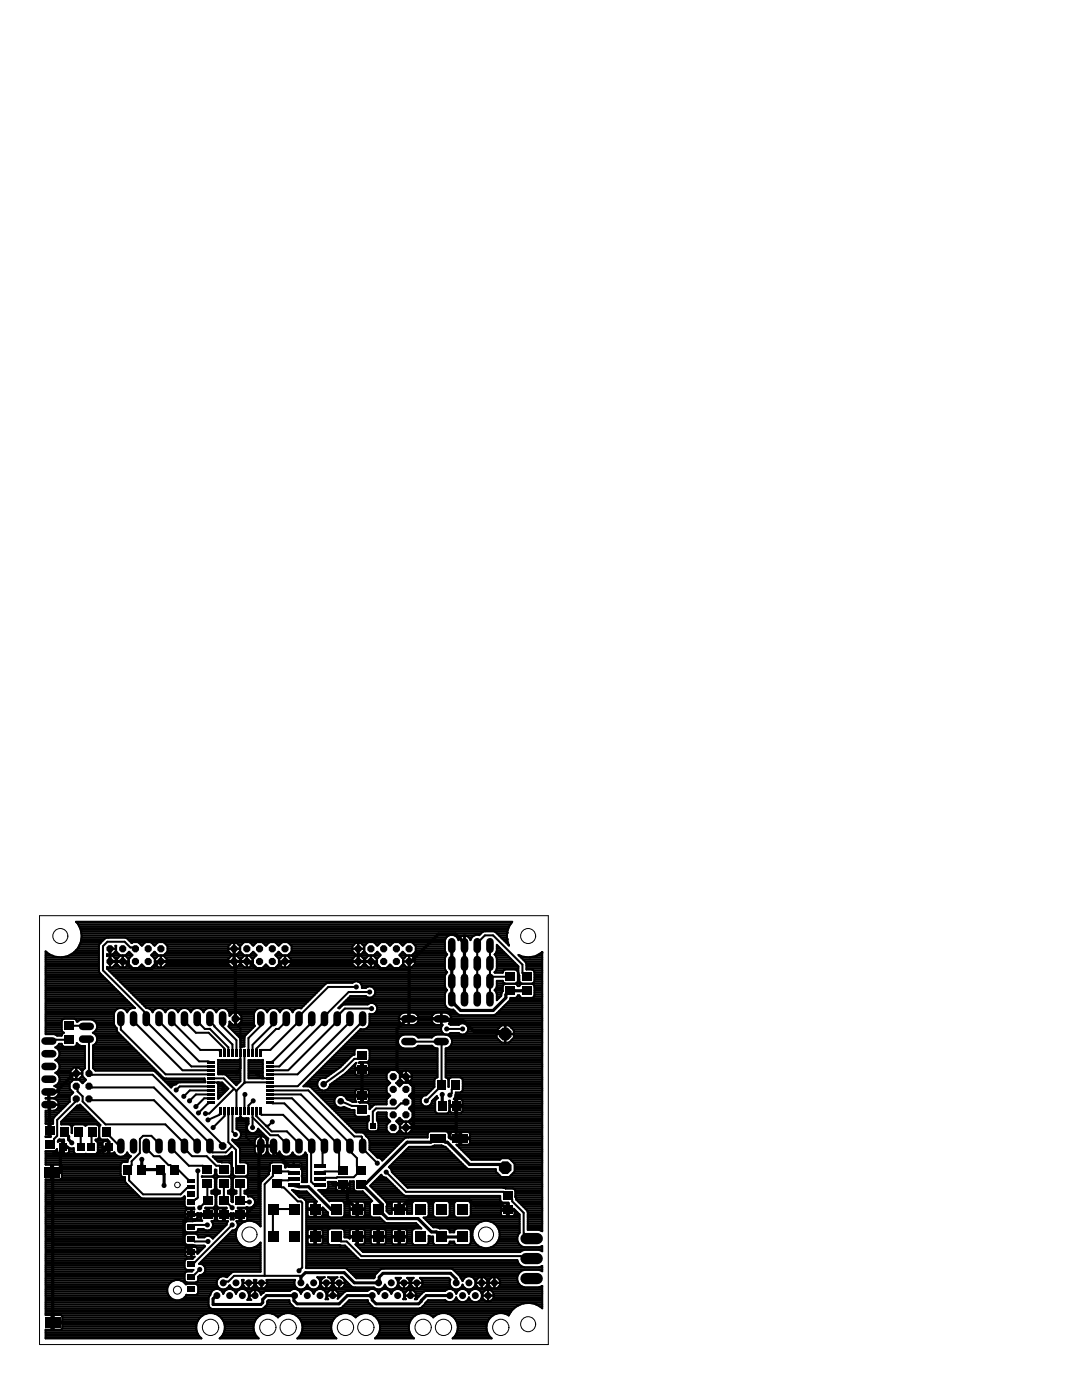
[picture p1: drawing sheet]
<svg xmlns="http://www.w3.org/2000/svg" width="216mm" height="279mm" viewBox="0 0 216 279" stroke-linecap="round" stroke-linejoin="round" font-family="sans-serif">
<g fill="none" stroke="#000" stroke-width=".2">
<path d="M7.9 182.7h101.5v85.6h-101.5z"/>
<circle cx="12" cy="186.8" r="1.5"/>
<circle cx="105.4" cy="186.8" r="1.5"/>
<circle cx="35.4" cy="236.5" r=".55"/>
<circle cx="35.4" cy="257.5" r=".8"/>
<circle cx="49.8" cy="246.4" r="1.5"/>
<circle cx="97" cy="246.4" r="1.5"/>
<circle cx="42" cy="264.9" r="1.63"/>
<circle cx="53.4" cy="264.9" r="1.63"/>
<circle cx="57.5" cy="264.9" r="1.63"/>
<circle cx="68.9" cy="264.9" r="1.63"/>
<circle cx="73" cy="264.9" r="1.63"/>
<circle cx="84.4" cy="264.9" r="1.63"/>
<circle cx="88.5" cy="264.9" r="1.63"/>
<circle cx="99.9" cy="264.9" r="1.63"/>
<circle cx="105.4" cy="264.3" r="1.5"/>
</g>
<g fill="#000">
<path d="M100.9 194.1h1.8v1.6h-1.8zM100.9 197h1.8v1.6h-1.8zM104.2 194.1h1.8v1.6h-1.8zM104.2 197h1.8v1.6h-1.8zM12.9 206.7h1.8v1.6h-1.8zM12.9 203.9h1.8v1.6h-1.8zM41.4 211.8h1.5v.5h-1.5zM41.4 212.6h1.5v.5h-1.5zM41.4 213.4h1.5v.5h-1.5zM41.4 214.2h1.5v.5h-1.5zM41.4 215h1.5v.5h-1.5zM41.4 215.8h1.5v.5h-1.5z"/>
<path d="M41.4 216.6h1.5v.5h-1.5zM41.4 217.4h1.5v.5h-1.5zM41.4 218.2h1.5v.5h-1.5zM41.4 219h1.5v.5h-1.5zM43.7 209.5h.5v1.5h-.5zM44.5 209.5h.5v1.5h-.5zM45.3 209.5h.5v1.5h-.5zM46.1 209.5h.5v1.5h-.5zM46.9 209.5h.5v1.5h-.5zM47.7 209.5h.5v1.5h-.5zM48.5 209.5h.5v1.5h-.5zM49.3 209.5h.5v1.5h-.5z"/>
<path d="M50.1 209.5h.5v1.5h-.5zM50.9 209.5h.5v1.5h-.5zM51.7 209.5h.5v1.5h-.5zM53 219h1.5v.5h-1.5zM53 218.2h1.5v.5h-1.5zM53 217.4h1.5v.5h-1.5zM53 216.6h1.5v.5h-1.5zM53 215.8h1.5v.5h-1.5zM53 215h1.5v.5h-1.5zM53 214.2h1.5v.5h-1.5zM53 213.4h1.5v.5h-1.5zM53 212.6h1.5v.5h-1.5z"/>
<path d="M53 211.8h1.5v.5h-1.5zM71.3 217.9h1.8v1.6h-1.8zM71.3 212.5h1.8v1.6h-1.8zM71.3 209.7h1.8v1.6h-1.8zM87.3 215.6h1.6v1.8h-1.6zM90.1 215.6h1.6v1.8h-1.6zM8.9 232.9h3v2h-3zM9 227.5h1.8v1.6h-1.8zM9 224.7h1.8v1.6h-1.8zM11.8 228.2h1.5v1.5h-1.5zM12.1 225h1.6v1.8h-1.6zM14.9 225h1.6v1.8h-1.6z"/>
<path d="M15.3 228.2h1.5v1.5h-1.5zM17.4 228.2h1.5v1.5h-1.5zM17.6 225h1.6v1.8h-1.6zM20.4 225h1.6v1.8h-1.6zM20.9 228.2h1.5v1.5h-1.5zM24.7 232.5h1.6v1.8h-1.6zM27.5 232.5h1.6v1.8h-1.6zM31.2 232.5h1.6v1.8h-1.6zM34 232.5h1.6v1.8h-1.6zM37.4 237.7h1.5v1h-1.5zM37.4 236.6h1.5v.7h-1.5zM37.4 235.4h1.5v.7h-1.5z"/>
<path d="M40.5 232.6h1.8v1.6h-1.8zM40.5 235.4h1.8v1.6h-1.8zM41.4 219.8h1.5v.5h-1.5zM43.7 221.1h.5v1.5h-.5zM43.8 232.6h1.8v1.6h-1.8zM43.8 235.4h1.8v1.6h-1.8zM44.5 221.1h.5v1.5h-.5zM45.3 221.1h.5v1.5h-.5zM46.1 221.1h.5v1.5h-.5zM46.9 221.1h.5v1.5h-.5zM47.1 232.6h1.8v1.6h-1.8zM47.1 235.4h1.8v1.6h-1.8z"/>
<path d="M47.7 221.1h.5v1.5h-.5zM48.5 221.1h.5v1.5h-.5zM49.3 221.1h.5v1.5h-.5zM50.1 221.1h.5v1.5h-.5zM50.9 221.1h.5v1.5h-.5zM51.7 221.1h.5v1.5h-.5zM53 219.8h1.5v.5h-1.5zM54.4 235.4h1.8v1.6h-1.8zM54.4 232.6h1.8v1.6h-1.8zM57.5 235h2.2v.6h-2.2zM57.5 236.3h2.2v.6h-2.2zM57.5 233.7h2.2v.6h-2.2z"/>
<path d="M57.5 232.5h2.2v.6h-2.2zM62.7 235h2.2v.6h-2.2zM62.7 236.3h2.2v.6h-2.2zM62.7 233.7h2.2v.6h-2.2zM62.7 232.5h2.2v.6h-2.2zM67.5 232.7h1.8v1.6h-1.8zM67.5 235.6h1.8v1.6h-1.8zM71.2 235.6h1.8v1.6h-1.8zM71.2 232.7h1.8v1.6h-1.8zM71.3 220.7h1.8v1.6h-1.8zM73.9 224.1h1v1.1h-1zM85.9 226.4h3v1.6h-3z"/>
<path d="M87.4 219.8h1.6v1.8h-1.6zM90.2 219.8h1.6v1.8h-1.6zM90.3 226.4h3v1.6h-3zM100.4 237.8h1.8v1.6h-1.8zM37.4 254.3h1.5v1h-1.5zM37.4 251.8h1.5v1h-1.5zM37.4 249.3h1.5v1h-1.5zM37.4 246.8h1.5v1h-1.5zM37.4 244.3h1.5v1h-1.5zM37.4 241.8h1.5v1h-1.5zM37.4 239.4h1.5v1h-1.5zM37.4 256.8h1.5v1h-1.5z"/>
<path d="M40.6 238.8h1.8v1.6h-1.8zM40.6 241.7h1.8v1.6h-1.8zM43.8 238.8h1.8v1.6h-1.8zM43.8 241.7h1.8v1.6h-1.8zM47.1 238.8h1.8v1.6h-1.8zM47.1 241.7h1.8v1.6h-1.8zM53.4 240.3h2.1v2.1h-2.1zM53.4 245.8h2.1v2.1h-2.1zM57.6 240.3h2.1v2.1h-2.1zM57.6 245.8h2.1v2.1h-2.1zM61.8 240.3h2.1v2.1h-2.1zM61.8 245.8h2.1v2.1h-2.1z"/>
<path d="M66 240.3h2.1v2.1h-2.1zM66 245.8h2.1v2.1h-2.1zM70.2 240.3h2.1v2.1h-2.1zM70.2 245.8h2.1v2.1h-2.1zM74.4 240.3h2.1v2.1h-2.1zM74.4 245.8h2.1v2.1h-2.1zM78.6 240.3h2.1v2.1h-2.1zM78.6 245.8h2.1v2.1h-2.1zM82.8 240.3h2.1v2.1h-2.1zM82.8 245.8h2.1v2.1h-2.1zM87 240.3h2.1v2.1h-2.1zM87 245.8h2.1v2.1h-2.1z"/>
<path d="M91.2 240.3h2.1v2.1h-2.1zM91.2 245.8h2.1v2.1h-2.1zM100.4 240.6h1.8v1.6h-1.8zM9 262.9h3v2h-3z"/>
<circle cx="11.1" cy="191" r=".2"/>
<circle cx="15.6" cy="189.2" r=".2"/>
<circle cx="16.1" cy="188.1" r=".2"/>
<circle cx="16.1" cy="185.5" r=".2"/>
<circle cx="21.9" cy="191.9" r=".77"/>
<circle cx="21.9" cy="189.3" r=".77"/>
<circle cx="24.5" cy="191.9" r=".77"/>
<circle cx="24.5" cy="189.3" r=".77"/>
<circle cx="27" cy="191.9" r=".77"/>
<circle cx="27" cy="189.3" r=".77"/>
<circle cx="29.6" cy="191.9" r=".77"/>
<circle cx="29.6" cy="189.3" r=".77"/>
<circle cx="32.1" cy="189.3" r=".77"/>
<circle cx="32.1" cy="191.9" r=".77"/>
<circle cx="46.7" cy="191.9" r=".77"/>
<circle cx="46.7" cy="189.3" r=".77"/>
<circle cx="49.3" cy="191.9" r=".77"/>
<circle cx="49.3" cy="189.3" r=".77"/>
<circle cx="51.8" cy="191.9" r=".77"/>
<circle cx="51.8" cy="189.3" r=".77"/>
<circle cx="54.3" cy="191.9" r=".77"/>
<circle cx="54.3" cy="189.3" r=".77"/>
<circle cx="56.9" cy="191.9" r=".77"/>
<circle cx="56.9" cy="189.3" r=".77"/>
<circle cx="71.1" cy="197" r=".51"/>
<circle cx="71.5" cy="189.3" r=".77"/>
<circle cx="71.5" cy="191.9" r=".77"/>
<circle cx="73.8" cy="198" r=".51"/>
<circle cx="74" cy="191.9" r=".77"/>
<circle cx="74" cy="189.3" r=".77"/>
<circle cx="76.6" cy="191.9" r=".77"/>
<circle cx="76.6" cy="189.3" r=".77"/>
<circle cx="79.1" cy="191.9" r=".77"/>
<circle cx="79.1" cy="189.3" r=".77"/>
<circle cx="81.6" cy="189.3" r=".77"/>
<circle cx="81.6" cy="191.9" r=".77"/>
<circle cx="101.2" cy="186.2" r=".2"/>
<circle cx="101.2" cy="187.4" r=".2"/>
<circle cx="104.4" cy="191" r=".2"/>
<circle cx="105.7" cy="191.1" r=".2"/>
<circle cx="106.9" cy="190.8" r=".2"/>
<circle cx="108" cy="190.1" r=".2"/>
<circle cx="15.2" cy="214.2" r=".77"/>
<circle cx="15.2" cy="219.3" r=".77"/>
<circle cx="15.2" cy="216.8" r=".77"/>
<circle cx="17.8" cy="216.8" r=".77"/>
<circle cx="17.8" cy="219.3" r=".77"/>
<circle cx="17.8" cy="214.2" r=".77"/>
<circle cx="35.2" cy="217.5" r=".5"/>
<circle cx="36.7" cy="218.8" r=".5"/>
<circle cx="37.8" cy="219.7" r=".51"/>
<circle cx="44.6" cy="217.4" r=".5"/>
<circle cx="47" cy="203.3" r=".82"/>
<circle cx="47.2" cy="214" r=".5"/>
<circle cx="48.9" cy="218.4" r=".5"/>
<circle cx="50.5" cy="219.7" r=".5"/>
<circle cx="51.4" cy="214.4" r=".5"/>
<circle cx="64.6" cy="216.4" r=".66"/>
<circle cx="68" cy="219.8" r=".66"/>
<circle cx="74.1" cy="201.3" r=".51"/>
<circle cx="78.5" cy="220" r=".77"/>
<circle cx="78.5" cy="217.4" r=".77"/>
<circle cx="78.5" cy="214.9" r=".77"/>
<circle cx="81" cy="214.9" r=".77"/>
<circle cx="81" cy="220" r=".77"/>
<circle cx="81" cy="217.4" r=".77"/>
<circle cx="85.1" cy="219.7" r=".51"/>
<circle cx="88.2" cy="218.4" r=".51"/>
<circle cx="89.1" cy="205.3" r=".51"/>
<circle cx="89.8" cy="218.6" r=".51"/>
<circle cx="92.3" cy="205.3" r=".51"/>
<circle cx="100.8" cy="206.4" r="1.37"/>
<circle cx="10.9" cy="230.1" r=".51"/>
<circle cx="14.3" cy="228.1" r=".51"/>
<circle cx="28.3" cy="231.4" r=".51"/>
<circle cx="32.7" cy="236.6" r=".51"/>
<circle cx="39.1" cy="220.8" r=".51"/>
<circle cx="39.5" cy="233.7" r=".51"/>
<circle cx="39.6" cy="222.1" r=".51"/>
<circle cx="41" cy="222.2" r=".51"/>
<circle cx="41.5" cy="223.5" r=".51"/>
<circle cx="42.5" cy="225" r=".51"/>
<circle cx="44.4" cy="228.7" r=".82"/>
<circle cx="47" cy="226.4" r=".5"/>
<circle cx="49.8" cy="239.9" r=".51"/>
<circle cx="50.4" cy="225" r=".5"/>
<circle cx="54.3" cy="223.9" r=".5"/>
<circle cx="66.5" cy="236.2" r=".51"/>
<circle cx="75.3" cy="232.1" r=".51"/>
<circle cx="77.1" cy="233.9" r=".51"/>
<circle cx="78.5" cy="222.5" r=".77"/>
<circle cx="78.5" cy="225" r=".77"/>
<circle cx="81" cy="225" r=".77"/>
<circle cx="81" cy="222.5" r=".77"/>
<circle cx="100.8" cy="233" r="1.37"/>
<circle cx="39.9" cy="241" r=".51"/>
<circle cx="39.9" cy="253.4" r=".51"/>
<circle cx="41.4" cy="244.5" r=".51"/>
<circle cx="41.5" cy="247.8" r=".51"/>
<circle cx="43.3" cy="258.6" r=".7"/>
<circle cx="44.6" cy="256" r=".7"/>
<circle cx="45.8" cy="258.6" r=".7"/>
<circle cx="46.3" cy="244.5" r=".51"/>
<circle cx="46.3" cy="241" r=".51"/>
<circle cx="47.1" cy="256" r=".7"/>
<circle cx="48.4" cy="258.6" r=".7"/>
<circle cx="49.6" cy="256" r=".7"/>
<circle cx="50.9" cy="258.6" r=".7"/>
<circle cx="52.2" cy="256" r=".7"/>
<circle cx="52.4" cy="258" r=".2"/>
<circle cx="58.8" cy="258.6" r=".7"/>
<circle cx="59.7" cy="253.6" r=".51"/>
<circle cx="60" cy="256" r=".7"/>
<circle cx="61.3" cy="258.6" r=".7"/>
<circle cx="62.6" cy="256" r=".7"/>
<circle cx="63.9" cy="258.6" r=".7"/>
<circle cx="65.1" cy="256" r=".7"/>
<circle cx="66.4" cy="258.6" r=".7"/>
<circle cx="67.7" cy="256" r=".7"/>
<circle cx="74.3" cy="258.6" r=".7"/>
<circle cx="75.5" cy="256" r=".7"/>
<circle cx="76.8" cy="258.6" r=".7"/>
<circle cx="78.1" cy="256" r=".7"/>
<circle cx="79.3" cy="258.6" r=".7"/>
<circle cx="80.6" cy="256" r=".7"/>
<circle cx="81.9" cy="258.6" r=".7"/>
<circle cx="83.2" cy="256" r=".7"/>
<circle cx="89.8" cy="258.6" r=".7"/>
<circle cx="91" cy="256" r=".7"/>
<circle cx="92.3" cy="258.6" r=".7"/>
<circle cx="93.6" cy="256" r=".7"/>
<circle cx="94.8" cy="258.6" r=".7"/>
<circle cx="96.1" cy="256" r=".7"/>
<circle cx="97.4" cy="258.6" r=".7"/>
<circle cx="98.7" cy="256" r=".7"/>
<circle cx="52.8" cy="260.9" r=".2"/>
<circle cx="103.3" cy="260.6" r=".2"/>
<circle cx="104.4" cy="260.1" r=".2"/>
<circle cx="105.7" cy="260" r=".2"/>
<circle cx="106.9" cy="260.3" r=".2"/>
</g>
<g fill="none" stroke="#000" stroke-width="1.5">
<path d="M90.1 187.9v1.6M90.1 191.5v1.5M90.1 195.1v1.5M90.1 198.6v1.5M92.7 187.9v1.6M92.7 191.5v1.5M92.7 195.1v1.5M92.7 198.6v1.5M95.2 187.9v1.6M95.2 191.5v1.5M95.2 195.1v1.5M95.2 198.6v1.5"/>
<path d="M97.8 187.9v1.6M97.8 191.5v1.5M97.8 195.1v1.5M97.8 198.6v1.5M9 217.9h1.5M9 215.4h1.5M9 212.8h1.5M9 210.3h1.5M9 207.8h1.5M16.5 204.8h1.5M16.5 207.4h1.5M24.1 202.6v1.5"/>
<path d="M26.6 202.6v1.5M29.2 202.6v1.5M31.7 202.6v1.5M34.3 202.6v1.5M36.8 202.6v1.5M39.3 202.6v1.5M41.9 202.6v1.5M44.4 202.6v1.5M52 202.6v1.5M54.6 202.6v1.5M57.1 202.6v1.5M59.7 202.6v1.5"/>
<path d="M62.2 202.6v1.5M64.7 202.6v1.5M67.3 202.6v1.5M69.8 202.6v1.5M72.4 202.6v1.5M80.8 207.9h1.5M80.8 203.3h1.5M87.3 207.9h1.5M87.3 203.3h1.5M9 220.5h1.5M24.1 228v1.5M26.6 228v1.5"/>
<path d="M29.2 228v1.5M31.7 228v1.5M34.3 228v1.5M36.8 228v1.5M39.3 228v1.5M41.9 228v1.5M52 228v1.5M54.6 228v1.5M57.1 228v1.5M59.7 228v1.5M62.2 228v1.5M64.7 228v1.5"/>
<path d="M67.3 228v1.5M69.8 228v1.5M72.4 228v1.5"/>
</g>
<path d="M105 251.2h2.2M105 255.2h2.2M105 247.2h2.2" fill="none" stroke="#000" stroke-width="2.2"/>
<g fill="none" stroke="#000" stroke-width=".64">
<path d="M21.9 189.3v2.6h2.6l.6 .2 1.3 1.3h3.8l1.3-1.3 .6-.2h17.2l.6 .2 1.3 1.3h3.8l1.2-1.3 .7-.2h17.1l.7 .2 1.2 1.3h5.7M46.7 189.3v2.6l.3 .6v10.8M71.5 189.3v2.6M90.1 188.7v10.7l.7 1.1 1.1 1.2h6.5l2.5-2.6v-.6l.9-.7h3.3M92.7 199.4v-10.7l-.7-1.1-1.1-1.2h-3.4l-5.2 5.2-.7 .3v11.4M15.2 214.2l-.6 .3-3.4 3.4h-1.4l.1 7.6M79.1 213.3h-6.9v5.4M79.1 213.3l1.3 1.3 .6 .3 .3 .6 1.2 1.3v8.2M81.6 203.3h6.5l1.4 .4h2.9l2.2 2.2h6.2v.5M81.6 203.3l-1.1 .8-1.3 1.2v7.8l-.1 .2M88.2 218.4v2.3M10.9 230.1h1.1"/>
<path d="M12.6 229l-.6 .6v3.6l-.2 .3-1.4 .4 .1 1.4v28.6M12.9 225.9l.8 .9v.6l.6 .7M21.7 229l-.8 .6h-.7l-.9 .9h-7.3M28.3 231.4v2h3.7l.7 .9v2.3M58.6 236.6l1.1 .2h1.9l4.5 4.6 1-.1M58.6 232.8l-1.1-.3-2.5-2.5-.4-1.3h-2.6l-.3 1.4v9.7l-2.8 2.8-10.7-.3-1.5 1.4v4.4M66.5 236.2l1.9 .2 .9 .7v2.3l2 1.9M81 225h10M91 220.7v5.7l.8 .8M100.8 233v-.5l-.2-.1h-6.9l-4.4-4.4h-.4l-1.5-.8-1.4 .8h-4.7l-8.3 8.2-.9 .2 4.2 4-.8 .9 1.8 1.9h6.1l2.7 2.7h1l1 .9h4.2M36.7 248.1l.9 .9v.4l.6 .4M36.7 248.1l-.3 .2h-25.9"/>
<path d="M79.7 241.3l1.8-1.8h12.2l1.1 1.2h5.6l.9 .7"/>
</g>
<g fill="none" stroke="#000" stroke-width=".41">
<path d="M9.1 191.8h10.6M9.1 190.7h1.4M9.1 192.2h10.6M9.1 195.9h12.5M9.1 199.9h16.6M9.1 199.6h16.2M9.1 199.2h15.8M9.1 198.8h15.5M9.1 198.5h15.1M9.1 198.1h14.7M9.1 197.7h14.4M9.1 197.4h14"/>
<path d="M9.1 197h13.6M9.1 196.6h13.3M9.1 196.3h12.9M9.1 195.5h12.2M9.1 195.2h11.8M9.1 194.8h11.4M9.1 194.4h11.1M9.1 194.1h10.7M9.1 193.7h10.6M9.1 193.3h10.6M9.1 193h10.6M9.1 192.6h10.6"/>
<path d="M9.1 191.5h10.6M9.1 191.1h10.6M9.1 190.4h.6M9.1 190h.2M9.9 190.5h.1M9.9 190.5l-.8-.6v16.5h1.7l.6 .3h.9v-.1M9.9 190.5l1.2 .5 1.3 .1M12.4 191.1h.1M13.6 190.8l-1.2 .3M13.6 190.8h.1M13.7 190.7h6M14.3 190.4h5.4"/>
<path d="M14.7 190.1l-1.1 .7M14.7 190.1h.1M14.8 190h4.9M15.2 189.6h4.5M15.3 184.1h86.8M15.5 189.3h4.2M15.6 184.4h.1M15.6 184.4l-.4-.4h87l-.7 1M15.6 184.4l.5 1.1M15.6 184.5h86.3M15.7 188.9h4M15.8 184.8h85.8"/>
<path d="M15.9 188.5h3.9M16 185.2h85.5M16.1 188.2h4M16.1 185.5a4.3 4.3 0 0 1-1.4 4.6M16.1 185.6h85.2M16.2 187.8h4.2M16.2 186h80.2M16.2 187.4h4.6M16.2 186.3h79.8M16.3 187.1h72.8M16.3 186.7h73.3M21.4 193.3l7.8 7.9 .8 .2 .3 .4"/>
<path d="M21.4 190.7h.1M21.4 193.3h67.4M21.7 193.7h67.2M21.9 190.7h.1M21.9 192.2h.1M21.9 193h.1M21.9 192.6h.1M21.9 191.5h.1M21.9 191.1h.1M21.9 190.4h.1M21.9 190h.1M21.9 189.6h.1"/>
<path d="M22.1 194.1h67.1M22.5 190.7h1.5M22.5 194.4h66.4M22.5 193h1.4M22.6 190.4h1M22.8 191.1h.8M22.8 194.8h66M22.9 192.6h.6M22.9 190h.4M23.1 191.9v-.5l-.7-.7h-.4v2.4h.4l.7-.7v-.5h-1.2v1.2l-.5-.1v.3M23.1 192.2h.2M23.1 191.5h.2"/>
<path d="M23.1 189.6h.1M23.1 189.3h.1M23.1 188.9h.1M23.2 195.2h65.6M23.3 191.9v-.5l.7-.7h.5v2.4h-.5l-.7-.7v-.5h2.4v.5l-.7 .7h-.5v-2.4h.5l.7 .7v.5M23.6 195.5h65.2M23.9 195.9h46.8M24.3 196.3h40.8M24.5 190.7h.1M24.5 192.2h.1M24.5 193h.1M24.5 192.6h.1"/>
<path d="M24.5 191.5h.1M24.5 191.1h.1M24.7 196.6h40M25 190.7h1.3M25 197h39.3M25.1 193h1.1M25.3 190.4h.9M25.4 191.1h.5M25.4 197.4h38.6M25.4 192.6h.5M25.5 187.4h63.4M25.7 192.2h.1"/>
<path d="M25.7 191.5h.1M25.7 190h.1M25.7 191.8l-3.8 .1v-1.2l-.5 .1v-.4l.5 .1v-1.1h1.2v.4l-.7 .7h-.4v-1.2h1.1l-.1-.5h.2v1.1l.7 .8h1.1l.8-.8 .6 .7-.7 .7v1.1l.8 .8h1.1l.7-.7 .7 .7h1.1l.8-.8v-1.1l-.7-.7 .6-.7 .8 .8h1.1l.7-.8v-1.1l-.7-.8h-1.1l-.8 .7-.7-.7h-1.1l-.7 .7-.7-.7h-1.1l-.2 .2-1-.9-.3-.2h-3.7l-.3 .2-1.1 1.1-.2 .3v5.1l.2 .3 7 7.1h-.5l-.5 .2-.4 .4M25.8 197.7h37.8M25.9 187.8h62.9M26.1 198.1h37.1M26.2 188.2h.1M26.5 198.5h36.3M26.9 198.8h35.6M27 189.3l-1-.2-1.1-1.2h-3.5l-.9 .9v4.9l8.3 8.2 .4 1.4 .6 1.2 8.4 8.3h4M27.2 199.2h34.9M27.6 199.6h34.1"/>
<path d="M27.7 188.2h1.2M27.8 193h1M28 199.9h33.4M28.1 188.5h.4M28.2 192.6h.2M30.3 188.2h1.1M30.3 190.7h1.3M30.4 193h1.1M30.4 190.4h.9M30.6 188.5h.5M30.7 191.1h.5M30.7 192.6h.5"/>
<path d="M30.8 190h.1M30.9 191.8h19.6M30.9 192.2h.1M30.9 191.5h.1M30.9 191.9v-.5l.7-.7h.5v2.4h-.5l-.7-.7v-.5h2.4v.5l-.7 .7h-.5v-2.4h.5l.7 .7v.5M32.1 190.7h.1M32.1 192.2h.1M32.1 193h.1M32.1 192.6h.1M32.1 191.5h.1M32.1 191.1h.1M32.6 190.7h13.6"/>
<path d="M32.7 193h13.4M32.8 188.2h15.8M32.9 190.4h13.2M33 191.1h12.8M33.1 192.6h12.7M33.2 188.5h12.7M33.3 192.2h12.2M33.3 191.5h12.2M33.3 190h12.4M33.4 189.6h12.1M33.4 189.3h12.1M33.4 188.9h12.1"/>
<path d="M45.5 191.9v-.5l.7-.7h.5v2.4h-.5l-.7-.7v-.5h2.4v.5l-.7 .7h-.5v-2.4h.5l.7 .7v.5M46.2 188.2l-.7 .7v.4h2.4v-.4l-.7-.7M46.7 188.2v2.3h-.5l-.7-.7v-.4h2.4v.4l-.7 .7h-.5v-2.3M46.7 190.7h.1M46.7 192.2h.1M46.7 193h.1M46.7 192.6h.1M46.7 191.5h.1M46.7 191.1h.1M46.7 190.4h.1M46.7 190h.1M46.7 189.6h.1"/>
<path d="M46.7 189.3h.1M46.7 188.9h.1M46.7 188.5h.1M47.2 190.7h1.5M47.3 193h1.4M47.3 190.4h1.1M47.5 188.5h.7M47.6 191.1h.8M47.7 192.6h.6M47.7 190h.3M47.9 192.2h.2M47.9 191.5h.2"/>
<path d="M47.9 189.6h.1M47.9 189.3h.1M47.9 188.9h.1M47.9 188.8l.8-.8h1.1l.7 .7 .7-.7h1.1l.8 .7 .7-.7h1.1l.7 .7 .7-.7h1.1l.8 .8v1.1l-.8 .8h-1.1l-.7-.8-.7 .7 .8 .7v1.1l-.8 .8h-1.1l-.7-.7-.8 .7h-1.1l-.7-.8v-1.1l.7-.7-.7-.7-.7 .8h-1.1l-.8-.8zM48.1 191.9v-.5l.7-.7h.4v2.4h-.4l-.7-.7v-.5h2.3v.5l-.7 .7h-.4v-2.4h.4l.7 .7v.5M49.2 190.7h.1M49.2 192.2h.1M49.2 193h.1M49.2 192.6h.1M49.2 191.5h.1M49.2 191.1h.1M49.8 190.7h1.3"/>
<path d="M49.8 193h1.2M49.9 188.2h1.2M50.1 190.4h.9M50.1 191.1h.6M50.2 192.6h.4M50.3 188.5h.4M50.4 192.2h.1M50.4 191.5h.1M50.5 190h.1M52.5 188.2h1.1M52.6 193h.9M52.8 188.5h.5"/>
<path d="M53 192.6h.2M55 188.2h1.2M55.1 190.7h1.3M55.1 193h1.2M55.2 190.4h.8M55.4 188.5h.4M55.4 191.1h.6M55.5 192.6h.4M55.5 190h.2M55.7 191.8h19.5M55.7 192.2h.1M55.7 191.5h.1"/>
<path d="M55.7 191.9v-.5l.7-.7h.4v2.4h-.4l-.7-.7v-.5h2.3v.5l-.6 .7h-.5v-2.4h.5l.6 .7v.5M56.8 190.7h.1M56.8 192.2h.1M56.8 193h.1M56.8 192.6h.1M56.8 191.5h.1M56.8 191.1h.1M57.4 190.7h13.6M57.5 193h13.4M57.6 188.2h15.7M57.7 190.4h13.2M57.7 191.1h12.9"/>
<path d="M57.8 192.6h12.7M57.9 188.5h12.7M58 192.2h12.3M58 191.5h12.3M58.1 190h12.4M58.2 189.6h12.1M58.2 189.3h12.1M58.2 188.9h12.1M68.8 199.9h20M69.1 199.6h19.7M69.5 199.2h19.3M69.9 198.8h3.1"/>
<path d="M70.3 191.9v-.5l.7-.7h.4v2.4h-.4l-.7-.7v-.5h2.3v.5l-.6 .7h-.5v-2.4h.5l.6 .7v.5M71 188.2l-.7 .7v.4h2.3v-.4l-.6-.7M71.1 197h-5.6l-5.2 5.2-1.3 2.3-5.1 5h-1.7l-.2 .7M71.4 195.9h17.4M71.4 188.2v2.3h-.4l-.7-.7v-.4h2.3v.4l-.6 .7h-.5v-2.3M71.4 190.7h.1M71.4 192.2h.1M71.4 193h.1M71.4 192.6h.1M71.4 191.5h.1M71.4 191.1h.1M71.4 190.4h.1"/>
<path d="M71.4 190h.1M71.4 189.6h.1M71.4 189.3h.1M71.4 188.9h.1M71.4 188.5h.1M72 196.3h16.8M72 190.7h1.5M72.1 193h1.3M72.1 190.4h1.1M72.2 196.6h16.6M72.2 197h1M72.3 188.5h.7"/>
<path d="M72.4 191.1h.7M72.4 192.6h.7M72.5 190h.3M72.6 192.2h.2M72.6 191.5h.2M72.6 189.6h.1M72.6 189.3h.1M72.6 188.9h.1M72.7 188.8l.8-.8h1.1l.7 .7 .7-.7h1.1l.7 .7 .7-.7h1.1l.8 .7 .7-.7h1.1l.8 .8v1.1l-.8 .8h-1.1l-.7-.8-.7 .7 .7 .7v1.1l-.8 .8h-1.1l-.7-.7-.7 .7h-1.1l-.8-.8v-1.1l.8-.7-.7-.7-.7 .8h-1.1l-.8-.8zM72.8 191.9v-.5l.7-.7h.5v2.4h-.5l-.7-.7v-.5h2.4v.5l-.7 .7h-.5v-2.4h.5l.7 .7v.5M73.8 198h-4.2l-4.2 4.2-1.3 2.3-8.4 8.3h-1.9M74 190.7h.1"/>
<path d="M74 192.2h.1M74 193h.1M74 192.6h.1M74 191.5h.1M74 191.1h.1M74.3 197h14.5M74.5 198.8h14.3M74.5 190.7h1.3M74.6 193h1.2M74.7 188.2h1.2M74.7 197.4h14.3M74.8 198.5h14"/>
<path d="M74.9 190.4h.8M74.9 197.7h14.2M74.9 197.8a1.12 1.12 0 0 0-1.9-.6h-.8a1.12 1.12 0 0 0-.6-1.2 1.12 1.12 0 0 0-1.3 .2h-5l-.3 .1-4.9 4.9a1.33 1.33 0 0 0-1.6 .6M74.9 197.8a1.12 1.12 0 0 1-.6 1.2 1.12 1.12 0 0 1-1.3-.2h-3.1l-2.4 2.4M74.9 198.1h14M74.9 191.1h.6M75 192.6h.4M75.1 188.5h.4M75.2 192.2h.1M75.2 191.5h.1M75.2 190h.1M77.2 188.2h1.2"/>
<path d="M77.4 193h.9M77.6 188.5h.4M77.7 192.6h.2M79.8 188.2h1.1M79.8 190.7h1.3M79.9 193h1.1M79.9 190.4h.9M80.2 188.5h.4M80.2 191.1h.6M80.3 192.6h.4M80.3 190h.1M80.4 191.8h8.4"/>
<path d="M80.4 192.2h.1M80.4 191.5h.1M80.5 191.9v-.5l.7-.7h.4v2.4h-.4l-.7-.7v-.5h2.3v.5l-.7 .7h-.4v-2.4h.4l.7 .7v.5M81.6 190.7h.1M81.6 192.2h.1M81.6 193h.1M81.6 192.6h.1M81.6 191.5h.1M81.6 191.1h.1M82.1 190.7h6.9M82.2 193h6.6M82.3 188.2h6.5"/>
<path d="M82.5 190.4h6.6M82.5 191.1h6.3M82.6 192.6h6.2M82.7 188.5h6.1M82.8 192.2h6M82.8 191.5h6M82.8 190h6.1M83 189.6h5.8M83 189.3h5.8M83 188.9h5.8M88.8 194.8v2.1l.4 .7M88.8 193.3l.4 .7"/>
<path d="M89.2 197.6l-.4 .7v2.1a1.39 1.39 0 0 0 1.6 1.1l1 .9 .3 .2h6.9l.3-.2 2.8-2.8 .2-.4h1l.3-.3 .1-.2h.3l.1 .2 .4 .3 2.3-.1 .2-.4v-1.9l-.4-.5h-2.1l-.5 .5h-.3l-.4-.5h-2.1l-.5 .5v1M89.2 194h.1M89.2 197.6h.1M89.2 194l-.4 .8M90.7 186.7h4M91.2 187.1h.6M91.4 187.4h.2M92.6 191.8h.1M92.6 188.8h.1v3.4h-.1zM92.6 190.7h.1M92.6 192.3h.1v3.5h-.1zM92.6 195.9h.1v3.4h-.1z"/>
<path d="M92.6 188.2h.1M92.6 199.2h.1M92.6 198.8h.1M92.6 198.5h.1M92.6 198.1h.1M92.6 197.7h.1M92.6 197.4h.1M92.6 197h.1M92.6 196.6h.1M92.6 196.3h.1M92.6 195.5h.1M92.6 195.2h.1"/>
<path d="M92.6 194.8h.1M92.6 194.4h.1M92.6 194.1h.1M92.6 193.7h.1M92.6 193.3h.1M92.6 193h.1M92.6 192.6h.1M92.6 191.5h.1M92.6 191.1h.1M92.6 190.4h.1M92.6 190h.1M92.6 189.6h.1"/>
<path d="M92.6 189.3h.1M92.6 188.9h.1M92.6 188.5h.1M92.6 187.8h.1M92.6 187.4h.1M92.6 187.1h.1M93.5 187.1h.7M93.8 187.4h.2M97.8 188.7v10.7M98.7 194.1h1.6M98.8 186h2.4M98.8 190.4h2.1"/>
<path d="M98.8 197.7h1.5M98.9 197.4h1.4M98.9 190.7h2.4M99 193.7h1.5M99 190h1.6M99 198.1h1.1M99.1 197h1.2M99.1 191.1h2.6M99.1 193.3h4.3M99.1 191.8h3.3M99.1 193.3l-.4 .7 .1 .1h1.5a.59 .59 0 0 1 .5-.6l2.3 .1 .2 .4v1.8l-.4 .5h-2.1l-.4-.2-.1-.4h-1.2v1.2l-.4 .7 .4 .7v1.3l.9-.9v-.4M99.1 193.3v-2.1l-.4-.7 .4-.8v-1.1l4.3 4.3v1.1"/>
<path d="M99.1 192.2h3.7M99.1 195.9h1.2M99.1 199.6h.1M99.1 199.2h.4M99.1 198.8h.8M99.1 198.5h.9M99.1 196.6h1.3M99.1 196.3h1.6M99.1 193h4.3M99.1 192.6h4.1M99.1 191.5h3M99.1 189.6h1.1"/>
<path d="M99.1 189.3h.7M99.1 188.9h.4M99.2 186.3h2M99.6 186.7h1.6M99.9 187.1h1.3M100 198.2v.1M100.2 198l-.2 .2M100.2 197.9v.1M100.3 187.4h.9M100.3 197.8l-.1 .1M100.3 197.8h.1M100.7 187.8h.6"/>
<path d="M101 188.2h.4M101.2 187.4l.3 1.3M101.4 188.5h.1M101.4 199.9h6.8M101.5 185h.1M101.5 188.7h.1M101.5 185l-.3 1.2v1.2M101.5 188.7l-2.6-2.7-.3-.1h-2l-1 .7a1.34 1.34 0 0 0-1.7 1 1.15 1.15 0 0 0-1.2-.9v2h-.1v-2a1.15 1.15 0 0 0-1.1 .9 1.39 1.39 0 0 0-1.4-1.1 1.39 1.39 0 0 0-1.3 1.2v2l.4 .8-.4 .7v2.1M101.8 199.6h6.4M101.8 194.9h-3.4l-.6 .9M101.9 199.2h6.3M103 196.3h1"/>
<path d="M103.2 193.7h.2M103.3 196.6h.4M103.3 198.8h.4M103.3 195.9h.3M103.3 195.5h.3M103.3 195.2h.3M103.3 194.8h.3M103.3 194.4h.2M103.3 194.1h.1M103.4 194v.4M103.4 194.4l.2 .2M103.6 194.6v.1"/>
<path d="M103.6 194.7h.1M103.6 190.7h.3M104 191.1h4.2M104.3 191.5h3.9M104.7 191.8h3.5M105 192.2h3.2M105.1 193.3h3.1M105.1 193h3.1M105.1 192.6h3.1M105.1 194.9l-.9-.7v-1.7l-5.8-5.8h-1.7l-.8 .9-.7 1.1v10.7M106.3 196.3h1.9M106.5 193.7h1.7"/>
<path d="M106.6 196.6h1.6M106.6 198.8h1.6M106.6 195.9h1.6M106.6 198.5h1.6M106.6 198.1h1.6M106.6 197.7h1.6M106.6 197.4h1.6M106.6 197h1.6M106.6 195.5h1.6M106.6 195.2h1.6M106.6 194.8h1.6M106.6 194.4h1.6"/>
<path d="M106.6 194.1h1.6M107 190.7h1.2M107.6 190.4h.6M108 190.1h.1M108 190.1a4.2 4.2 0 0 1-4.6 .5l1.5 1.5 .2 1.4h1.1l.3 .3 .1 2-.4 .5h-2.1l-.5-.5v-1.1M108 190.1l.2-.1v55.7l-.6-.2h-2.3v-3.6l-.1-.3-2.2-2.2M108.2 190h.1M9.1 203.3h13.6M9.1 206.2h3.5M9.1 205.8h3.3M9.1 205.5h3.2M9.1 205.1h3.2"/>
<path d="M9.1 204.7h3.2M9.1 204.4h3.2M9.1 204h3.2M9.1 203.6h3.3M9.1 202.9h13.6M9.1 202.5h13.6M9.1 202.2h13.7M9.1 201.8h13.8M9.1 201.4h14.2M9.1 201.1h17.7M9.1 200.7h17.3M9.1 200.3h17"/>
<path d="M9.7 219.8h.1M9.7 219.5h.1M9.7 219.1h.1M9.7 218.7h.1M9.7 218.4h.1M9.7 218h.1M10.8 219.1h3.1M11.2 216.9l.3 .3M11.2 216.9h2.7M11.2 206.6h1.1M11.2 219.5h2.7M11.3 209.2h5.6"/>
<path d="M11.3 216.5h2.6M11.4 213.9h2.6M11.4 211.7h5.5M11.4 214.3h2.6M11.4 211.4h5.5M11.4 208.8h1.1M11.4 218.7h2.5M11.5 217.2l.2 .7h-1.9v1.2h1a1.18 1.18 0 0 0 .9-1.1h-2v1.1h-.6v.1h.6v1.2h2a1.18 1.18 0 0 0-.9-1.2h-1v2.5M11.6 217.3h2.3M11.6 219.8h2.3M11.7 218.4h2.6M11.7 216.2l-.4 .3-.5 .2 .4 .2"/>
<path d="M11.7 209.5a1.37 1.37 0 0 1-.7 2.1 1.36 1.36 0 0 1 .9 1.2 1.36 1.36 0 0 1-.9 1.3 1.35 1.35 0 0 1 .7 2.1M11.7 216.2h2.3M11.7 209.5h5.2M11.7 213.6h2.5M11.7 212.1h5.2M11.7 214.7h2.3M11.7 211h5.2M11.7 217.6h2.5M11.7 208.4h.6M11.7 218h2.9M11.8 215.8h2.5M11.8 209.9h5.1"/>
<path d="M11.8 213.2h2.8M11.8 212.5h5.1M11.9 210.6h5M11.9 215h2.5M11.9 215.4h5.2M11.9 212.8h5M11.9 210.3h5M12.3 208.4v-.1h-.5l-.5 .6-.3 .1 .7 .5M12.3 208.4l.5 .5h2l.5-.5M12.8 203.3l-.5 .5v1.8l.5 .5-.5 .5M13.8 204.7l3.4 .1M13.8 207.5h-2.6l-1.4 .3"/>
<path d="M13.9 219.9h.1M13.9 219.9l-3.2 3.1-.1 1.3h-1.5v-2.6h3M14 214.7v-.4h2.4v.4M14 214.7l.7 .7M14.8 203.3l.4 .3 .1 .3 .9-.4h2.1a1.4 1.4 0 0 1 1.1 1.6M15.1 208.8h1.8v4.4l-.5 .5v1.1l.8 .7-.7 .7-.7-.7h-1.1l-.8 .7v1.1l.7 .7-.7 .8v1.1M15.2 213.6h.1M15.2 215.4v-2.3h-.5l-.7 .7v.4h2.4v-.4l-.7-.7h-.5v2.3M15.2 215h.1M15.2 214.7h.1M15.2 214.3h.1M15.2 213.9h.1"/>
<path d="M15.2 213.2h.1M15.2 219.3l-.2 .7-3.6 3.5v3.2l-.6 .6v.3l-.9 .7M15.2 216.8l.3 1 1 1v1l4.6 4.6h11.9l3.2 3.2 1.2 2.3 .9 .8h2.9l2 2h.6l.9 .7M15.3 203.6h.5M15.3 208.4v-.2l.4 .3 .5 .2M15.3 208.4h.3M15.8 213.2h1.1M16.1 215h.6M16.1 215.8h.8M16.2 213.6h.3M16.4 214.7l-.7 .7M16.4 214.7h.1"/>
<path d="M16.4 214.3h.1M16.4 213.9h.1M16.5 216.2h.1M17.2 207.4l.6 .6v6.2l.6 .3h12.1l13.5 13.6 .4 .6M17.8 219.3l.6 .3h12.3l8 8 .6 1.1M17.8 216.8l.6 .2h12.3l10.5 10.6 1.2 2.4h2.7l1.2-1.3M18.6 212.1h11M18.6 208.8h7.7M18.6 212.8h11.7M18.6 212.5h11.4M18.6 211.7h10.6M18.6 211.4h10.2"/>
<path d="M18.6 211h9.9M18.6 210.6h9.5M18.6 210.3h9.1M18.6 209.9h8.8M18.6 209.5h8.4M18.6 209.2h8M18.6 213.2h12.1M18.7 203.6h4M18.8 206.2h4.9M18.9 208.4h7M18.9 205.8h4.5M19 213.6h12.1"/>
<path d="M19.1 204h3.6M19.1 206.6h5M19.2 208.1h6.3M19.2 205.5h4.1M19.3 204.4h3.4M19.3 206.9h5.1M19.4 207.7h5.8M19.4 207.7l-.2 .5-.6 .4v4.6l.5 .5h11.5l.3 .1 3.3 3.2v-.1M19.4 205.1l-.2 .5-.7 .5a1.33 1.33 0 0 1 .9 1.6M19.4 207.3h5.4M19.4 205.1h3.8M19.4 204.7h3.5"/>
<path d="M22.9 201.8l-.2 .5v2l.2 .6 .4 .3 .1 .7 9.2 9.2 .3 .1h7.9l.1 .6M22.9 201.8a1.4 1.4 0 0 1 2.4 0M24.1 203.3v2.2l8.9 8.9h9.2M24.9 201.4h.9M25.3 201.8l.1 .2 .1-.2M25.3 201.8h.2M26.6 203.3l.7 1.2 9.1 9.1h5.8M28.4 200.3h32.6M28.7 200.7h31.9M29.1 201.1h31.2M30 201.4h.9M30.3 201.8l.2 .2 .1-.2"/>
<path d="M30.4 201.8h.2M30.6 201.8a1.4 1.4 0 0 1 2.3 0M31.1 213.9h.3M31.4 214.3h.4M31.7 203.3l.7 1.2 7.3 7.3h1.8l.7 .2M31.8 214.7h.4M32.2 215h.3M32.5 215.4h8.3M32.5 201.4h1M32.9 201.8l.1 .2a1.37 1.37 0 0 1 1.1-.8 1.37 1.37 0 0 1 1.3 .6M32.9 201.8h.2M32.9 215.8h8"/>
<path d="M33.3 216.2h2.1M33.6 216.5h1.1M34 216.9h.2M34.3 203.3l.6 1.2 5.1 5h3.8l.2 .7M35.1 201.4h.9M35.4 201.8l.1 .2 .1-.2M35.4 201.8h.2M35.6 201.8a1.4 1.4 0 0 1 2.4 0M36.8 203.3l.6 1.2 1.7 1.6h2.5l3.2 3.2v.9M37.6 201.4h.9M38 201.8l.1 .2 .1-.2M38 201.8h.2"/>
<path d="M38.2 201.8a1.4 1.4 0 0 1 2.3 0M39.3 203.3l.7 1.2 .9 .8h1l3.7 3.7v1.2M40.2 201.4h.9M40.5 201.8l.1 .2 .1-.2M40.5 201.8h.2M40.7 201.8a1.4 1.4 0 0 1 2.3 0M40.9 215.8l.1 .2h-5.3l-.6 .4-.6 .2-.3 .3M41.5 218.4h.7h-3.1l-1.3 1.3M41.9 203.3l-.1 .4 4.6 4.7v1.8M42.1 216h1.6l.9 .9v.5M42.2 215.2h2.4l2.6 2.5M42.2 216.8h-6.3l-.7 .7"/>
<path d="M42.2 217.6h-4.3l-1.2 1.2M42.2 219.2h-1.5l-1.6 1.6M42.7 201.4h.9M43 201.8l.2 .2 .1-.2M43.1 201.8h.2M43.3 201.8a1.4 1.4 0 0 1 2.3 0M43.4 216.2v-.2h.9l1.3 1.3-2.1 2v-.5M43.4 216.2l.1 .2v.8M43.4 216.2h1M43.5 213.2v.8M43.5 218v.8M43.5 217.2h.1"/>
<path d="M43.5 212.4h.1M43.5 213.2h4.5l-.8 .8M43.5 218h1.3M43.5 213.6h4.5M43.5 212.1h4.5M43.5 217.6h1.7M43.5 218.8h.1M43.5 212.4v.8M43.5 217.2v.8M43.5 218h.1M43.5 214h.1M43.5 213.2h.1"/>
<path d="M43.5 219.1h.2M43.5 218.7h.6M43.5 218.4h1M43.5 217.3h2M43.5 216.9h1.7M43.5 216.5h1.3M43.5 214.3h4.5M43.5 213.9h4.5M43.5 212.8h4.5M43.5 212.5h4.5M43.5 211.7h4.5M44.4 211.6l-.9-.1v.9"/>
<path d="M44.4 211.6h.1M44.4 203.3l-.1-.1v1.5l2.9 2.9v2.6M45.2 211.6h-.8M45.2 211.6h.1M45.2 201.4h6M45.3 214.7h2.7M45.6 201.8l.2 1 .7-.7h.4v1.2h3.8M45.6 201.8h5.3M45.6 215h2.4M45.6 204.7h5.2M45.7 202.2h.7M45.8 204.4h.5"/>
<path d="M45.8 204h.1M45.8 202.5h.2M45.8 205.1h4.7M46 211.6h-.8M46 211.6h.1M46 215.4h2M46.2 205.5h3.9M46.4 215.8h1.5M46.6 205.8h3.2M46.7 217.3l-4.9 4.9h-.8M46.7 216.2h.9M46.8 211.6h-.8"/>
<path d="M46.8 211.6h.1M46.9 204.4h.1M46.9 204h.1M46.9 203.6h.1M46.9 202.9h.1M46.9 202.5h.1M46.9 202.2h.1M46.9 206.2h2.5M47 203.3v.9l1 1v10.6l-.8 .8-2.1-2.1-.3-.1h-1.3v-.4M47.1 216.5h.1M47.2 217.7v4.1M47.3 206.6h1.7"/>
<path d="M47.5 202.2h3.2M47.6 204.4h3.1M47.7 206.9h1.1M47.9 202.5h2.8M47.9 207.3h.9M48 211.4l-1.2 .2M48 208.1h.8M48 208.8h.8M48 208.4h.8M48 207.7h.8M48 204h2.7M48.2 203.3v-.5l-.7-.7h-.5v2.4h.5l.7-.7v-.4h-1.3v1.1h-.4l-.7-.6-.2 1 2.3 2.2 .1 .3"/>
<path d="M48.2 203.6h2.5M48.2 202.9h2.5M48.8 210.2l-.1 5.9M48.9 218.4l-.1 3.4M49.6 213.6h2.8M49.6 212.1h2.8M49.6 215h3M49.6 214.7h2.8M49.6 214.3h2.8M49.6 213.9h2.8M49.6 213.2h2.8M49.6 212.8h2.8"/>
<path d="M49.6 212.5h2.8M49.6 211.7h2.8M50 211.6h-.4v3.6h4.2M50 211.6h.1M50 211.6l2.5-.1-.1 .9M50.5 219.7l-.9 .9v1.2M50.9 201.8a1.4 1.4 0 0 1 2.3 0M50.9 201.8l-.2 .5v2l.1 .5-1.9 1.9-.1 .3v1.9l-.8 .1M51.4 214.4l.9 .8M52 203.3h.2l-.2 .1v1.3l-2.4 2.5v3M52.4 212.4v.8M52.4 212.4h.1"/>
<path d="M52.4 213.2h.1M52.4 214h.1M52.4 213.2v.8M52.4 214v.8l.2 .4M52.9 201.4h.9M53.2 201.8l.1 .2 .1-.2M53.2 201.8h.2M53.4 201.8a1.4 1.4 0 0 1 2.3 0M53.8 216h-4.9l-1.7 1.7M53.8 218.4h6.2l9.2 9.2 .6 1.1 .4 1.4 1 1v1.7l.9 .7-1.5 1.4-5.7 .2-1.1 .2M53.8 217.6h7.7l9.2 9.2h1.4l.1 .1a4 4 0 0 0 .8 3l2.3 2.2M53.8 219.2h4.5l8.3 8.4 .7 1.1 .4 1.4v2.7l.7 .7-.9 .3h-2.6l-1.1 .2"/>
<path d="M54.6 203.3l-.4 1.4-3.8 3.8v1.7M55.4 201.4h.9M55.7 201.8l.2 .2 .1-.2M55.8 201.8h.2M56 201.8a1.37 1.37 0 0 1 1.3-.6 1.37 1.37 0 0 1 1.1 .8l.1-.2M57.1 203.3l-.6 1.2-.9 .8h-.5l-3.9 4v.9M57.9 201.4h1M58.3 201.8h.2M60.8 216.5h2.5M61.2 216.2h2.1M61.6 215.8h1.8M61.9 216.9h1.5"/>
<path d="M61.9 215.4h1.8M62.2 203.3l-.5 1.3-7.2 7.2-.7 .2M62.3 215h2.7M62.3 217.3h1.4M62.7 214.7h2.8M62.7 217.6h8.2M63 214.3h3.1M63 218h7.9M63.4 213.9h3.2M63.4 218.4h7.5M63.8 213.6h3.3M63.8 218.7h3.5"/>
<path d="M64.1 213.2h3.5M64.2 219.1h2.7M64.5 212.8h3.5M64.5 219.5h2.2M64.9 212.5h3.5M64.9 219.8h1.8M65.2 212.1h3.6M65.5 217.3h11.6M65.6 211.7h3.5M65.7 216.9h11.4M65.8 216.5h11.7M66 211.4h3.5"/>
<path d="M66.3 216.2h11.5M66.3 211h3.6M66.7 210.6h3.5M66.8 215.8h10.7M66.9 219.1a1.29 1.29 0 0 1 2.2 0M66.9 219.1a1.28 1.28 0 0 0 .1 1.6 1.28 1.28 0 0 0 1.6 .2l1.1 .5M67.1 210.3h3.6M67.3 215.4h9.8M67.4 209.9h3.3M67.5 201.2h.1M67.6 201.1h.3M67.8 215h9.3"/>
<path d="M67.8 209.5h3M68 219.8l2.2 .9h1.1l.9 .8M68 200.7h.3M68.2 209.2h3M68.3 214.7h8.8M68.4 200.3h5.2M68.5 208.8h11.3M68.7 218.7h3.3M68.8 214.3l-3 2.2a1.23 1.23 0 0 1-1 1.1M68.8 214.3h2.1M68.9 208.4h10.6M69.1 219.1h1.8"/>
<path d="M69.2 213.9h1.7M69.3 208.1h10.1M69.4 219.5h1.5M69.6 213.6h17.7M69.7 207.7h9.7M69.8 203.3l-.4 .4v.6l-10 10.1h-5.6M70 213.2h2M70 207.3h9.5M70.2 219.8h.8M70.3 210.6l.4-.1v-.9l.3-.4 2.3-.1 .4 .5v2.1M70.3 210.6l-2.4 2.4-3 2.1a1.29 1.29 0 0 0-1.6 1 1.29 1.29 0 0 0 1 1.5M70.3 212.8h.6"/>
<path d="M70.4 206.9h9.4M70.7 212.5h.2M70.8 206.6h9.5M71.1 206.2h17.3M71.5 205.8h16.6M71.8 212l-.2 .1h15.7M71.8 212h.1M71.9 205.5h16.1M72 212.1v2.5h-.9l-.2-.3v-.8M72 217.6h.4M72 219.8h.4M72 219.5h.4"/>
<path d="M72 219.1h.4M72 218.4h.4M72 218h.4M72 214.3h.4M72 213.9h.4M72 212.8h.4M72 212.5h.4M72.2 210.5l-.9 .8h-.6l-2.3 2.3-3.8 2.8M72.4 203.3l-.7 1.2-12.3 12.3h-5.6M72.4 212.1v2.5h.9l.3-.3v-.8M72.4 218.7h5.4M72.4 213.2h14.9"/>
<path d="M73.3 205.1h14.7M73.3 209.2h7M73.3 212.1l.3 .3v.8h-2.7v-.8l.2-.3-2.3 2.2M73.4 219.8h3.7M73.5 200.3l-.1 .2h-4.8l-.9 .7h-.1M73.5 200.3a1.14 1.14 0 0 1 1.8 .8M73.5 217.6h3.6M73.6 204.7h14.6M73.6 219.5h3.5M73.6 219.1h3.8M73.6 218.4h3.9M73.6 218h3.6"/>
<path d="M73.6 214.3h3.6M73.6 213.9h3.9M73.6 212.8h13.7M73.6 212.5h13.7M73.6 211.7h13.7M73.7 211.7l-.4 .3h-1.5M73.7 209.5h13.6M73.7 204.4h6.4M73.7 203.3h34.5M73.7 204h6.1M73.7 203.6h5.9M73.7 202.9h6"/>
<path d="M73.7 202.5h6.2M73.7 211.4h13.6M73.7 211h13.6M73.7 210.6h13.6M73.7 210.3h13.6M73.7 209.9h13.6M74.1 201.3h-5.3l-.9 .9-1.3 2.3-9.1 9.1h-3.7M74.7 200.3h14.1M74.8 202.2h5.7M75.1 200.7h13.8M75.1 201.8h15.6M75.3 201.1h13.8"/>
<path d="M75.3 201.1a1.12 1.12 0 0 1-1.6 1.2v2a1.37 1.37 0 0 1-1.8 1.1l-11.4 11.4 1.5 .1 9.1 9.1h1.2l.6 .5M75.3 201.4h14.4M77.1 215.4l.8 .7M77.9 216.1l-.8 .8v1.1l.8 .7-.8 .7v1h-2.2l-1.2 1v-.8l-.2-.4-1.6-.1-.3-.2h.4v-2.5h-.9l-.2 .3v.8h2.7v-.8l-.3-.3h-.9v2.5h.9l.3-.2v-.8h-2.7v.8l.2 .2h-.7l-1.2-.5-.1-.3M77.9 213.6l-.8 .7v1.1M79 213.6l.8 .7M79.1 216.1l.6 .7 .8-.7h1l.8 .8v1.1l-.7 .7 .7 .7v1.1l-.7 .7 .7 .7v1.1l-.8 .8h-1l-.8-.7-.6 .7 .7 .7v1.1l-.8 .8h-1.1l-.8-.8v-1.1l.8-.7-.8-.8v-1h-1.7l-.2 .2v1.4M79.1 216.2h1.3M79.4 213.9h.9M79.4 215.8h.9M79.4 216.5h.6M79.6 203.3a1.18 1.18 0 0 1 1-1.2h.9v2.5h-.9l-.5-.2"/>
<path d="M79.8 214.3h.1M79.8 214.3v1.1M79.8 215.4l-.7 .7M79.8 215.4h.1M79.8 215h.1M79.8 214.7h.1M80.1 204.4l-.3-.4-.2-.6h3.9l-.1 .6-.4 .4M80.5 213.7h.5v2.3h-.5l-.7-.6v-.5h2.4v.5l-.7 .6h-.5v-2.3h.5l.7 .7v.4h-2.4v-.4zM81 215.4h.1M81 215.8h.1M81 215h.1M81 214.7h.1"/>
<path d="M81 214.3h.1M81 213.9h.1M81 220l-1 .2-1 1h-4l-.6 .7v2.7M81.5 204.4h.1M81.5 204h.1M81.5 203.6h.1M81.5 202.9h.1M81.5 202.5h.1M81.5 202.2h.1M81.6 207.9h6.5v8.6l-3 3.2M81.6 216.2h5.1M81.6 218.7h2.9"/>
<path d="M81.7 213.9h5.6M81.7 215.8h5M81.9 218.4h3.3M82 216.5h4.7M82 219.1h2.1M82.1 214.3h5.2M82.1 215.4h4.6M82.2 215h4.9M82.2 214.7h5.1M82.3 218h3.3M82.3 217.6h3.7M82.3 219.8h1.6"/>
<path d="M82.3 219.5h1.6M82.3 217.3h4.1M82.3 216.9h4.4M82.7 202.2h4.3M82.8 209.2h4M82.8 206.6h4M83 204.4h3.6M83.2 202.5h3.2M83.3 208.8h3M83.3 206.9h3M83.4 204h2.9M83.5 202.9h2.7"/>
<path d="M83.5 203.6h2.6M83.5 203.3a1.18 1.18 0 0 0-.9-1.2h-1v2.5h1l.4-.2M84.4 218.7l-.5 .8M86.1 203.3a1.18 1.18 0 0 1 1-1.2h.9v2.5h-.9l-.5-.2M86.2 219.8h.6M86.4 219.5h.5M86.6 204.4l-.3-.4-.2-.6h3.9l-.1 .6-.3 .3 .3 .2h1.6a1.12 1.12 0 0 1 1.9 .6M86.8 219.1h.5M86.9 219.5l-.1 2.2 .5 .5h1.9l.4-.2v-2.3M87.3 219.1l-.4 .4M87.3 219.1l-.1-.4-1 1a1.13 1.13 0 0 1-1.3 1.1 1.13 1.13 0 0 1-1-1.3M88 205.1a1.14 1.14 0 0 0 .9 1.4"/>
<path d="M88 204.4h.1M88 204h.1M88 203.6h.1M88 202.9h.1M88 202.5h.1M88 202.2h.1M88.2 204.7l-.2 .4M88.9 213.6h19.3M88.9 212.1h19.3M88.9 214.7h19.3M88.9 214.3h19.3M88.9 213.9h19.3"/>
<path d="M88.9 213.2h19.3M88.9 212.8h19.3M88.9 212.5h19.3M88.9 211.7h19.3M88.9 211.4h19.3M88.9 211h19.3M88.9 210.6h19.3M88.9 210.3h19.3M88.9 209.9h19.3M88.9 209.5h19.3M89.1 206.5a1.38 1.38 0 0 1 1.1 1.4 1.38 1.38 0 0 1-1.3 1.3v5.8l.3 .1 .3 .4v1.4M89.1 215h.8"/>
<path d="M89.1 205.3h3.2M89.2 202.2h1.9M89.3 209.2h18.9M89.3 206.6h9.8M89.5 215.4h.1M89.5 216.9v-1.4l.3-.4h2.3l.2 .4v2l-.4 .5h-.9v.3M89.5 216.9h.1M89.5 216.5h.1M89.5 216.2h.1M89.5 215.8h.1M89.6 219.7h.1M89.6 219.8h.2"/>
<path d="M89.7 204.4h2M89.7 202.5h1.9M89.8 208.8h18.4M89.8 206.2h1.8M89.8 206.9h9.3M89.9 204h18.3M90 202.9h18.2M90 203.6h18.2M90 203.3a1.18 1.18 0 0 0-.9-1.2h-1v2.5h.2l-.1 .1M90.1 208.4h18.1M90.1 207.3h9.2M90.2 208.1h18"/>
<path d="M90.2 207.7h9.5M90.7 219.1h17.5M90.8 219.8h.4M90.8 219.5h.4M90.9 218.7h17.3M90.9 216.5l-.8 .9v.8l-.3 .4M90.9 218.4h17.3M91 218.3l-.5 1.1h.3v2.7h-.8l-.2-.3v-.9h2.5v.9l-.3 .3h-.8v-2.7h.8l.3 .2v.9h-2.5v-.8h-.2M91.9 215h16.3M91.9 218h16.3M92.1 219.5h16.1M92.3 219.8h15.9"/>
<path d="M92.3 217.6h15.9M92.3 215.4h15.9M92.3 217.3h15.9M92.3 216.9h15.9M92.3 216.5h15.9M92.3 216.2h15.9M92.3 215.8h15.9M92.9 204.4h15.3M93 206.2h6.1M93.3 204.7h6.7M93.3 205.8h5.8M93.4 205.1h6.2"/>
<path d="M93.4 205.1a1.12 1.12 0 0 1-.5 1.2 1.12 1.12 0 0 1-1.4-.1h-1.6l-.5 .3h-2.4l-.5 .2-.4 .4h-2.6l-.4-.4-.5-.2h-2.1a1.4 1.4 0 0 0-1.1 1.4 1.4 1.4 0 0 0 1.1 1.3h2.1l.8-.5h2.8l.3 .3 .8 .2v5.8a.59 .59 0 0 0-.6 .5v1.4l-1.7 1.7-.6 .1M93.4 205.5h5.9M98.7 202.5h9.5M99.2 202.2h9M99.6 201.8h8.6M100 201.4h8.2M100.1 208.1l-1-1v-.7h3.4v.7l-1 1M100.3 201.1h7.9M100.7 200.7h7.5M100.8 208.1v-3.5h-.7l-1 1v.7h3.4v-.7l-1-1h-.6v3.5M100.8 207.7h.1M100.8 207.3h.1"/>
<path d="M100.8 206.9h.1M100.8 206.6h.1M100.8 206.2h.1M100.8 205.8h.1M100.8 205.5h.1M100.8 205.1h.1M100.8 204.7h.1M101.1 200.3h7.1M101.6 204.7h6.6M101.9 207.7h6.3M102 205.1h6.2M102.3 207.3h5.9"/>
<path d="M102.4 205.5h5.8M102.5 206.9h5.7M102.5 206.6h5.7M102.5 206.2h5.7M102.5 205.8h5.7M9.1 222h2.6M9.1 223.9h1.5M9.1 237.5h17.4M9.1 230.1h5.8M9.1 230.9h16.9M9.1 232h15.2M9.1 239.7h27.7"/>
<path d="M9.1 239.4h27.7M9.1 239h18.9M9.1 238.6h18.6M9.1 238.3h18.2M9.1 237.9h17.8M9.1 237.1h17.1M9.1 236.8h16.7M9.1 236.4h16.3M9.1 236h16M9.1 235.7h15.8M9.1 232.4h15M9.1 231.6h16.4"/>
<path d="M9.1 231.3h16.5M9.1 230.5h14.1M9.1 226.8h1M9.1 223.5h1.5M9.1 223.2h1.6M9.1 222.8h1.9M9.1 222.4h2.2M9.7 225.7h.4v1.1v.1h-1v-.1h.6zM9.7 224.3v1h.4v-1M9.7 226.5h.4M9.7 226.1h.4M9.7 225h.4"/>
<path d="M9.7 224.6h.4M9.7 221.7v-1.2h2a1.18 1.18 0 0 1-.9 1.2M9.7 221.3h.1M9.7 220.9h.1M9.7 220.6h.1M9.7 220.2h.1M10.2 233.5h.4M10.2 235.3h.4M10.2 234.9h.4M10.2 234.6h.4M10.2 234.2h.4M10.2 233.1h.4"/>
<path d="M10.2 232.7h.4M10.6 233.8h13.5M10.9 229.7l.5-.4v.6l.2 .3M11.3 229.4h.1M11.4 229.8l-2.3-.1v2.7h1.1v1.3h2.1v-1M11.4 221.3h1.1M11.6 227.8l.3-.4h.9l-.1 2.8M11.6 227.8h.1M11.6 220.9h1.2M11.7 227.6h1.1M11.7 220.2h1.9M11.7 220.6h1.5"/>
<path d="M12.1 235.3h12.8M12.2 223.9h7.2M12.2 224.3h7.6M12.3 232.7l-.2-.3h-1.5v3h1.5l.2-.3v-1h-2.1v1.3h-1.1v27h1.2v1.3h2.1v-1l-.2-.3h-1.5v3h1.5l.2-.3v-1h-2.1v1.3h-1.2v1.7h31.1a2.87 2.87 0 0 1-.4-4 2.87 2.87 0 0 1 4-.4 2.87 2.87 0 0 1 .5 4M12.3 233.5h11.8M12.3 234.9h12.6M12.3 234.6h11.8M12.3 234.2h11.8M12.3 233.1h11.8M12.3 232.7h11.8M12.4 230.2v-1.1h1.4v.8l-.3 .3M12.4 229.8h.3"/>
<path d="M12.4 228.7h.3M12.4 229.4h.3M12.4 228.3h.3M12.4 227.9h.3M12.5 223.5h6.5M12.7 229h1M12.9 223.2h5.8M13.3 222.8h5M13.6 222.4h4.3M13.8 229.8h.9M13.8 229.4h.9M14 222h3.6"/>
<path d="M14.2 224.6h.3M14.3 225.7h.1M14.3 224.9l-.5-.5h-1.6v-.6l3.2-3.2h.4l.2-.2 4 4.1-.2 .4 .1 2.3 .4 .2h1.1l.4 .4v1h-1.3v-.8l.2-.2h.8v2.4M14.3 224.9v1.2M14.3 226.1h.1M14.3 225.4h.1M14.3 225h.1M14.3 224.9l.5-.5h1.9l.4 .3 .3-.3h1.9l.5 .5v2a.61 .61 0 0 1-.7 .5v.2l.4 .5v1.7l-.5 .5h-3.8l-.5-.5v-.7a1.04 1.04 0 0 1-1.2-.3h-1.1v-1h-.8M14.4 221.7h2.8M14.8 221.3h2M15.1 220.9h1.4M15.7 225.9l.4 .9v2.2"/>
<path d="M15.8 220.6h.3M17 224.6h.1M18.4 225.9l-.2 3.1M19.1 227.6h2.5M19.3 230.1h3.6M19.5 227.9h1M19.5 229.8h1M19.5 228.7h1M19.5 229.4h1M19.5 229h2M19.5 228.3h1M19.6 224.6h.3"/>
<path d="M19.6 227.2h.3M19.8 225.7h.1M19.8 226.8h.1M19.8 226.5h.1M19.8 226.1h.1M19.8 225.4h.1M19.8 225h.1M20.7 230.2l-.2-.3v-.8h1.3v1.1M21.2 225.9l2.3 2.4 .6 .4M21.5 229.8h.3M21.5 228.7h.3M21.5 229.4h.3"/>
<path d="M21.5 228.3h.3M21.5 227.9h.3M22.6 230.2l.2-.2 .5 .6 .5 .2M24.3 232l-.2 .4v2a.68 .68 0 0 0 .8 .5l.2 1.1 3 3.1 .3 .1h7.8l.6-.5 .1 .4M24.4 230.8l.5-.2 .5-.6 .5 .6 .2 .1-.6 .9M25 230.5h.7M25.3 230.1h.1M25.5 231.6v.3l-1.2 .1M29.2 228.7l.6 1.2 .9 .8h1.2l1.7 1.8h.4l.8 .9h.7l2.1 2 .6 .3M31.7 228.7l-.6-1.1-.9-.9h-1.7l-.6 .6v2.8l-1.6 1.7v.7l-.8 .9 .3 .9v1.3l2.7 2.8h7.5l1.3-1.3 .9-.2M34.3 228.7l.6 1.2 2.8 2.8h2.8l.9 .7M36.6 239h.3"/>
<path d="M36.9 239.1v1.7l.4 .2h1.4l.1 .4h-.6v1.9h.9l.3-.3M36.9 239.1h.1M39.5 233.7v5.3l-1.3 .9M40.4 234.8h.1M40.4 234.8h2M41.4 236.2l.1 3.4-1.6 1.4M42.2 220l-.7 .2-1.9 1.9M42.2 237.9h1.7M42.4 234.8l.5 .5M42.5 230.9h3.8M42.5 230.8l1 1 .7 .2M42.5 230.8h2.7l1.1-.9v2.8"/>
<path d="M42.5 230.8h.1M42.6 234.9h.8M42.6 238.3h.9M42.7 237.5h.7M42.8 234.6h.5M42.9 235.3h.3M42.9 237.2a.61 .61 0 0 1-.7 .4v.6a.66 .66 0 0 1 .8 .5l-.1 2.1-.4 .2h-1.5v.2h4.2v-.2h-1.5l-.4-.2-.1-2.1a.61 .61 0 0 1 .7-.5v-.6a.61 .61 0 0 1-.7-.4M42.9 235.3v1.9M42.9 233.5h.3v.8l.5 .5M42.9 237.1h.3M42.9 236.8h.3M42.9 236.4h.3"/>
<path d="M42.9 236h.3M42.9 235.7h.3M42.9 234.2h.3M42.9 233.8h.3M42.9 231.3h3.4M43 238.6h.2M43 233.5l-.1-.1-.1 1.1-.4 .3M43 239.7h.2M43 239.4h.2M43 239h.2M43.2 235.3v1.9M43.3 231.6h3"/>
<path d="M43.7 234.8h2M43.7 234.8l-.5 .5M44 221.8l-.2 .7-2.3 1M44.2 232h.1M44.3 232h1.4l.4 .2 .1 2.1-.5 .5M44.7 236.2v3.4l1.6 1.4M44.8 221.8v.9l-2.3 2.3M45.5 237.9h1.7M45.6 221.8v6.2l1.5 1.5v3.2l.9 .7M45.7 230.5h.6M45.7 234.8l.5 .5M45.7 232h.6"/>
<path d="M45.8 238.3h1M45.9 234.9h.8M46 237.5h.7M46 230.1h.3M46.1 234.6h.5M46.1 232.4h.2M46.2 238.6h.3M46.2 235.3h.3M46.2 237.2a.61 .61 0 0 1-.7 .4v.6a.61 .61 0 0 1 .7 .5v1M46.2 233.5h.3M46.2 235.3v1.9M46.2 239.7v.1"/>
<path d="M46.2 239.7h.3M46.2 239.4h.3M46.2 239h.3M46.2 237.1h.3M46.2 236.8h.3M46.2 236.4h.3M46.2 236h.3M46.2 235.7h.3M46.2 234.2h.3M46.2 233.8h.3M46.2 233.1h.2M46.2 232.7h.1"/>
<path d="M46.3 232.7l.1 .4M46.4 227.6h4.5M46.4 221.8v4l.6 .6M46.4 233.1h.1M46.4 233.1v.1M46.4 233.2l.1 1.1 .5 .5M46.5 237.2a.61 .61 0 0 0 .7 .4v.6a.61 .61 0 0 0-.7 .5v1.2l-.3-.1M46.5 235.3v1.9M46.7 227.9h4.1M47 234.8h2M47 234.8l-.5 .5M47.1 228.3h3.7"/>
<path d="M47.2 223.9h2.4M47.2 224.3h2.4M47.2 225h2.1M47.2 224.6h2.2M47.2 223.5h2.4M47.3 225.4h2M47.4 228.7h7.1v2l-.6-.2-.3-.3M47.6 223.2h.8M47.8 227.2h3.3M47.8 229l.1 .3v2.7h1.1l.4 .2v2.3M47.8 229h3M47.8 225.7h1.7"/>
<path d="M47.9 229.8h3M47.9 230.1h3.1M47.9 230.9h13.4M47.9 231.6h13.4M47.9 231.3h13.4M47.9 230.5h3.5M47.9 229.4h2.9M48 221.8v1.2M48 236.2v3.4l.9 .3h.9M48 222.9l1.1 1.1v2.9l1.8 1.8h1l.1 .1v-.1M48 222.8h.1M48 226.8h3.6"/>
<path d="M48 226.1h2.1M48.1 226.5h4.6M48.1 223l-.9 .2v2.1a1.13 1.13 0 0 1 .8 1.5 1.13 1.13 0 0 1-1.6 .6v.2l1.4 1.4M48.2 223.1l1 .1M48.8 237.9h3.2M49 234.8l.5 .5M49 232h5.3M49.1 238.3h2.9M49.2 223.2h.1M49.2 223.2h.4v1.1M49.2 234.9h3.9M49.3 237.5h2.7"/>
<path d="M49.4 234.6h4M49.4 234.5l-.4 .3M49.4 232.4h4.5M49.5 238.6h2.5M49.5 235.3h3.2M49.5 237.2a.61 .61 0 0 1-.7 .4v.6a.6 .6 0 0 1 .7 .6 1.13 1.13 0 0 1 1.4 1.3M49.5 233.5h4.3M49.5 235.3v1.9M49.5 237.1h2.5M49.5 236.8h2.5M49.5 236.4h2.5M49.5 236h2.5"/>
<path d="M49.5 235.7h2.8M49.5 234.2h4.1M49.5 233.8h4.2M49.5 233.1h4.3M49.5 232.7h4.3M49.6 224.3a1.13 1.13 0 0 0 .3 1.7 1.13 1.13 0 0 0 1.6-.7l2 2-.1 .4v1M50.4 221.8v3.2M50.4 223l3.5 3.6h1.6l1 1 .6 1.1M50.4 239h1.6M50.7 226.1h1.6M50.7 239.4h1.3M50.8 228.7v-1a1.18 1.18 0 0 1 1.2-1v4a1.18 1.18 0 0 1-1.2-1v-.9h2.5v.9l-.2 .5"/>
<path d="M50.9 239.7h1.1M51.2 222.5v-1.4v1.6l3 3.1h3.1l1.7 1.8 .7 1.1M51.3 225.7h.7M51.5 225.4h.1M52 221.8l.2 .7h4.3l5.1 5.1 .6 1.1-.1 1.4v5.7l.5 .5 1.2 .3M52 229.8h.1M52 230.1h.1M52 230.5h.1M52 229.4h.1M52 229h.1M52 228.3h.1M52 227.9h.1"/>
<path d="M52 227.6h.1M52 227.2h.1M52 226.8h.1M52.5 226.8h.6M52.7 230.5h1.2M53 227.2h.4M53.1 230.2l-.4 .3M53.1 230.1h.4M53.2 227.6h.2M53.2 229.8h.2M53.3 228.7v-1a1.18 1.18 0 0 0-1.2-1v4l.6-.2M53.3 229.4h.1"/>
<path d="M53.3 229h.1M53.3 228.3h.1M53.3 227.9h.1M53.6 230.2l-.2-.5v-.9h1.2v1.9l.7-.2M53.6 234.3h.1M53.6 234.3l-1.5 1.6-.1 .3v8.6a2.74 2.74 0 0 0-3.2-1 2.74 2.74 0 0 0-1.7 2.9M53.8 233.7l-.2 .6M53.8 220l.7 .2h2.2l7.4 7.4 .6 1.1-.3 1.4v2.4l-.6 .3M53.8 233.7h.1M54.3 223.9l-.7 .7h-.5M54.5 229.8h.1M54.5 230.1h.1"/>
<path d="M54.5 230.5h.1M54.5 229.4h.1M54.5 229h.1M55.3 230.5h.9M55.6 230.2l-.3 .3M55.6 230.2l.2-.4 .2 .5 .3 .3 .6 .2M55.6 230.1h.3M56.4 232h4.9M56.8 232.4h.2M56.9 232.7h.1M57 232.8h3.1M57.3 232l-.3 .3v.7h-.1l-.1-.8-.4-.2-2.3 .1-.3 .4v1.2"/>
<path d="M57.4 230.8l.5-.2 .5-.6 .5 .6 .5 .2M58 230.5h.8M58.3 230.1h.2M58.4 237.5l1.2 .3h1.6l2 2h-.2v3h1.1l.3-.2v-1.1h-3v1.1l.2 .2h1.1v-3h-1.1l-.2 .3M58.5 237.5h-.2l1.4 1.5a1.2 1.2 0 0 1 1.4 .9v13.2h7.8l.3 .1 1.9 1.9h3.5l.3-.7 1-1.1 .3-.1h13.9l.3 .1 1.4 1.4 .1 .4M58.6 232v.8M58.6 232.7h.1M58.6 232.4h.1M58.6 235.3l-1.1 .3h-1.3l-.9 .6 .9 .8h.4l2.8 2.8h.6l.3 .2v13l-.6 .6M58.6 234l-1.1-.2h-1.3l-.9-.4-.8 .8v.5l-1.7 1.6v18.3M58.6 232.8h.1M58.7 237.9h2.6"/>
<path d="M59 238.3h2.7M59.4 238.6h2.6M59.9 230.8l.5-.2 .5-.6 .4 .5v5.4h-1.1l.1-2.3-.2-.3v-1l-.2-.3M60.1 233.1h1.2M60.1 232.7h1.2M60.1 232.4h1.2M60.2 233.5h1.1M60.3 234.6h1M60.3 235.7h1M60.3 235.3h1M60.3 234.9h1M60.3 234.2h1"/>
<path d="M60.3 233.8h1M60.3 239h2.1M60.6 230.5h.7M60.8 239.4h2M60.9 230.1h.1M61.1 239.7h2M63.9 237.9h8.6M64.3 238.3h8.5M64.7 238.6h8.5M65 237.5l.5-.5-.1-1.1h1.7v.3h1.1v1.4h-.9l-.2-.3v-.7h2.7v.7l-.3 .3h-.9v-1.4h1.2v-.5h.8l.1 1.8M65 239h8.6M65.3 220.2h1.5"/>
<path d="M65.4 239.4h8.5M65.4 237.1h1.7M65.4 236h1.7M65.5 236.8h1.6M65.5 236.4h2.7M65.6 220.6h1.4M65.8 239.7h.1M65.8 239.7l2.7 .1 .2 .4v2.3l-.4 .5h-2.4l-.4-.3-.1-.7M66 220.9h1.5M66.4 221.3h3.1M66.7 221.7h4M67.1 222h3.6"/>
<path d="M67.2 237.5h-3.7l2.3 2.2M67.5 222.4h3.2M67.8 222.8h3.2M68.2 223.2h5.4M68.2 237.5h.4M68.2 237.1h.4M68.2 236.8h.4M68.4 239.7h5.8M68.5 220.9h.2M68.6 223.5h5M68.6 236.4h2M68.9 223.9h4.4"/>
<path d="M69.3 224.3h4M69.6 237.5h1.1M69.7 224.6h3.6M69.7 221.4h.1M69.7 221.4l.3 .1M69.8 237.1h.8M69.8 236.8h.8M69.8 236h.8M70 221.5h.4M70 221.5h.1M70 225h3.3M70.4 221.5h.3v.9l.3 .4"/>
<path d="M70.4 221.5h.1M70.4 225.4h2.9M70.7 237.5l.4 .3h1.3l1.9 1.9-.5 .5 .1 2.5 .4 .3 1.6 .1M70.8 225.7h2.9M71 222.8h2.5M72.5 226.1h5.2M72.9 226.5h12.4M72.9 226.5l.6 .7 .2 .5v1.7l1.6 1.6a1.01 1.01 0 0 1 1 .6l4.4-4.4 .4-.2h4.2v-.7l.5-.5h3.3l.4 .5v.8l.5 .3h3.8v.8l-.3 .2h-1.5v-2.5h1.5l.3 .3v.8h-3.9v-.8l.2-.3h1.5v2.5h-.5l3 3.1h5.6l.3-.3h1.6l1.1 1.1v1.5l-1.1 1.1h-1.6l-1.1-1.1v-.5h-5.4l-.3-.1-4.3-4.3-.8-.3-1.6 .1M73.2 226.8h12.1M73.5 222.8l.1-.1v.9l-.3 .4v1.3l.2 .4 1.5 .1 .4-.3 .1-1.5-.3-.4M73.5 222.8h.1M73.5 220.2h3.6"/>
<path d="M73.5 227.2h7.2M73.7 227.6h6.6M73.7 228.7h5.5M73.7 229.4h4.8M73.7 229h5.2M73.7 228.3h5.9M73.7 227.9h6.3M73.7 221.3h.1M73.7 220.9h.5M73.7 220.6h.8M74 236.8h4.8M74.1 229.8h4"/>
<path d="M74.1 236.4h4.3M74.4 237.1h4.7M74.4 230.1h3.3M74.5 236h3.5M74.7 237.5h4.8M74.8 230.5h2.6M74.8 235.7h2.9M75.1 237.9h4.8M75.1 225.7h2.2M75.2 230.9h1.8M75.2 223.6h.1M75.2 223.5h2.4"/>
<path d="M75.2 223.2h2.1M75.2 222.8h1.9M75.2 222.4h1.9M75.2 235.3h2.1M75.5 223.9h2.2M75.5 238.3h4.7M75.5 225.4h1.6M75.5 224.3h1.9M75.5 225h1.6M75.5 224.6h1.6M75.6 234.9h1M75.8 238.6h4.9"/>
<path d="M75.9 234.6h.2M76 231.3h.6M76.1 234.6l.3 .3 .6 .1 3.5 3.5 .3 .2h19l.1 1M76.1 234.6v-.2l-2.2 2.3 3 3M76.2 239h23.6M76.6 239.4h23.2M76.9 239.7l.2 .1M76.9 239.7h5.7M77.1 239.8v.1M77.1 233.9l3.9 4h19.4l1.8 1.5v.4l2.3 2.2v4.1l1.6 1.1M77.1 239.9l.1 .3M77.8 232.7h14.9"/>
<path d="M77.8 233.1h15.3M78.1 233.5h20.8M78.2 232.4h14.2M78.2 233.8h20.8M78.5 234.2h20.8M78.5 232h13.5M78.9 234.6h20.8M78.9 231.6h12.7M79.2 223.9h29M79.2 234.9h29M79.3 226.1h1.1M79.3 231.3h11.9"/>
<path d="M79.3 223.5h.9M79.6 224.3h.5M79.6 235.3h28.6M79.6 225.7h.4M79.6 230.9h11.3M79.7 223.2h.1M79.8 225.4h.1M79.8 225h.1M79.8 224.6h.1M80 235.7h28.2M80 230.5h10.5M80.3 236h27.9"/>
<path d="M80.4 230.1h9.7M80.5 223.9l-.7 .6v.5h2.4v-.5l-.7-.6M80.7 236.4h27.5M80.7 229.8h9.1M81 223.9v2.3h-.5l-.7-.7v-.4h2.4v.4l-.7 .7h-.5v-2.3M81 225.7h.1M81 224.3h.1M81 226.1h.1M81 225.4h.1M81 225h.1M81 224.6h.1M81.1 236.8h27.1"/>
<path d="M81.1 229.4h8.3M81.5 229h7.5M81.6 226.1h3.8M81.7 221.3h5.1M81.8 223.5h26.4M81.9 220.9h4.9M81.9 224.3h26.3M82 225.7h26.2M82.1 221.7h4.7M82.2 225.4h26M82.2 225h26M82.2 224.6h26"/>
<path d="M82.2 223.2h26M82.2 220.6h2.2M82.3 222h4.7M82.3 222.8h25.9M82.3 222.4h25.9M82.3 220.2h1.8M85.2 239.7h1.6M85.8 220.6h1M86.1 220.2h.7M86.1 228.9h-4.5l-4 4a1.01 1.01 0 0 1 .6 1l3.1 3.1h19.2l.4 .2M86.2 228.9h-.1M86.5 228.7l-.3 .2"/>
<path d="M86.5 228.7h.1M86.6 228.7h1.7M86.7 239.8l2.6-.1 .3 .2 .1 2.6-.2 .4-2.6 .1-.4-.3-.1-2.5zM89.4 239.7h1.6M89.5 222h.5M89.5 226.1h.5M89.5 226.8h.4M89.5 226.5h.4M89.6 221.7h.2M89.6 221.3h.2M89.6 220.9h.2M89.6 220.6h1.2"/>
<path d="M89.6 220.2h.2M89.8 227.2h1.8M90.7 239.9l.4-.2 2.6 .1 .2 .4-.1 2.5-.3 .3-2.6-.1-.3-.4zM90.8 222h.4M90.8 221.7h.4M90.8 221.3h.4M90.8 220.9h.4M90.8 220.2h.4M91.2 220.6h17M91.3 228.7h16.9M91.6 228.3h.4M91.6 227.9h.4"/>
<path d="M91.6 227.6h.4M91.6 226.8h.4M91.6 226.5h.4M91.6 226.1h.4M91.7 229h16.5M92 229.4h16.2M92 227.2h16.2M92 222h16.2M92.3 221.7h15.9M92.3 221.3h15.9M92.3 220.9h15.9M92.3 220.2h15.9"/>
<path d="M92.4 229.8h15.8M92.8 230.1h15.4M93.1 230.5h15.1M93.5 230.9h14.7M93.6 239.7h6.3M93.7 228.3h14.5M93.7 226.1h14.5M93.8 227.9h14.4M93.8 227.6h14.4M93.8 226.8h14.4M93.8 226.5h14.4M93.9 231.3h6"/>
<path d="M99.9 239.7l.4 .3h1.1l.1 2.7M100.8 237.1h7.4M100.9 237.2l1.7 .1 .2 .4 .1 1.2M101.7 231.3h6.5M101.9 234.6h6.3M102.1 231.6h6.1M102.3 234.2h5.9M102.4 232h5.8M102.7 233.8h5.5M102.7 233.5h5.5M102.7 233.1h5.5M102.7 232.7h5.5"/>
<path d="M102.7 232.4h5.5M102.8 237.5h5.4M102.8 238.6h5.4M102.8 238.3h5.4M102.8 237.9h5.4M102.9 238.9h.1M102.9 238.9l.1 .3M102.9 239h5.3M103 239.2h.1M103 239.2v.2M103 239.4h5.2M103.3 239.7h4.9"/>
<path d="M9.1 241.2h29.6M9.1 244.1h27.8M9.1 247.8h27.7M9.1 242.3h32.2M9.1 242.7h27.9M9.1 248.9h28.1M9.1 248.6h31.6l.2 .1-1.5 1.5v-.3h-2.4v.6l.3 .3M9.1 251.5h27.8M9.1 250.8h29.7l-.4 .4h-1.1l-.4 .3-.1 1.5 .3 .4M9.1 257.4h24.3M9.1 254.5h27.7M9.1 260h32.5"/>
<path d="M9.1 259.6h32.5M9.1 259.2h25.3M9.1 258.9h24.8M9.1 258.5h24.5M9.1 258.1h24.4M9.1 257.8h24.3M9.1 257h24.3M9.1 256.7h24.4M9.1 256.3h24.6M9.1 255.9h25M9.1 255.6h25.6M9.1 255.2h27.7"/>
<path d="M9.1 254.8h27.7M9.1 254.1h27.8M9.1 253.4h28M9.1 253h27.7M9.1 252.6h27.7M9.1 252.2h27.7M9.1 251.9h27.7M9.1 251.1h29.4M9.1 250.4h27.9M9.1 250h27.9M9.1 249.7h27.9M9.1 249.3h27.9"/>
<path d="M9.1 248.2h27.8M9.1 247.5h27.7M9.1 247.1h27.7M9.1 246.7h27.7M9.1 246.4h28M9.1 246h34.6M9.1 245.6h27.8M9.1 245.2h27.7M9.1 244.9h27.7M9.1 244.5h27.7M9.1 243.8h28.1M9.1 243.4h31"/>
<path d="M9.1 243h27.9M9.1 241.9h27.9M9.1 241.6h28M9.1 240.8h27.9M9.1 240.5h27.7M9.1 240.1h27.7M33.7 256.3a2.06 2.06 0 0 1 3.4 0l2-.1 .5 .5v1.3l-.3 .4h-2.1a2.04 2.04 0 0 1-2.9 .8 2.04 2.04 0 0 1-.6-2.9zM36.1 255.6h.8M36.4 259.2h5.2M36.7 255.9h.6M36.8 246.7l.1 1.5M36.9 258.9h4.8"/>
<path d="M36.9 248.2l.4 .2h1.1l.3 .2M37 242.3v-.7l.3-.2h.8v1.9h-.8l-.3-.3v-.6h2.4v.6M37.1 256.3h.1M37.1 253.4h1.5l-.3 .3h-29.2M37.2 258.5h4.7M37.3 253.7l-.5 .5v1.3l.3 .4h2.2l.3-.4v-.7M38.1 242.7h.1M38.1 248.9h.1M38.1 250.8v-1.9h-.8l-.3 .2v.7h2.4v-.7l-.3-.2h-.9v1.9M38.1 250.4h.1M38.1 250h.1M38.1 249.7h.1"/>
<path d="M38.1 249.3h.1M38.1 243h.1M38.1 241.9h.1M38.1 241.6h.1M38.2 247.3l.6 .5h2.7M39.1 255.9h4.1M39.2 248.9h1.5M39.2 256.3h4.1M39.3 246.3l.3 .4M39.3 246.3l-2-.1-.5 .5M39.3 246.4h4M39.4 243h.7"/>
<path d="M39.4 242.7h.7M39.4 250h.2M39.4 249.7h.6M39.4 249.3h.9M39.5 258.1h2.5M39.5 245.6h4.5M39.5 255.6h3.8M39.5 256.7h3.9M39.6 257.4h3.1M39.6 257.8h2.6M39.6 257h4.1M39.6 255.2h3.9"/>
<path d="M39.6 254.8h4.4M39.6 246.7h1.5M39.9 253.4l-1.7 1.4M40.1 251.9h11.9M40.1 252.2h11.9M40.4 251.5h11.6M40.7 254.1h5.4M40.7 252.6h11.3M40.8 251.1h11.2M40.9 253.7h11.1M40.9 253h11.1M41 253.4h11"/>
<path d="M41.2 250.8h10.8M41.3 241.2v1.5h-1.2v.7l.2 .2-3 .1-.4 .3-.1 1.5 .3 .4h2a.6 .6 0 0 0 .5-.6h1a1.12 1.12 0 0 0 1.6 0 1.12 1.12 0 0 0 0-1.6h.4l.3-.3v-.7h-1.2v-1.5M41.3 241.9h.4M41.3 241.6h.4M41.4 244.5h-2.6l-.6 .3M41.5 250.4h10.5M41.7 242.3h2.8M41.9 250h10.1M41.9 246.7h1M42.2 245.2h2.2M42.3 243.8h3.1M42.3 249.7h9.7"/>
<path d="M42.4 247.1h.2M42.4 244.9h2.4M42.5 244.1h2.8M42.5 244.5h2.6M42.6 241.2l.3 .3v.8h-2.8v-.2h-.7v.2M42.6 249.3h9.4M42.8 240.8h.5M42.9 242.7h.4M42.9 243.4h.4M42.9 243h.4M42.9 241.9h.4M42.9 241.6h.4"/>
<path d="M43 248.9h5.8M43 240.5h.2M43 240.1h.2M43.4 248.6h4.7M43.6 241.2l-.3 .3v.8h2.7v-.2h.6v.2h2.7v-.8l-.2-.3M43.7 248.2h4.1M43.9 257.4h1.3M44.1 247.8h3.4M44.3 257.8h.5M44.5 241.2v2.5h-.9l-.3-.3v-.7h2.7v.7h.6v-.7h2.7v.7l-.2 .3h-.9v-2.5M44.5 242.7h.4M44.5 247.5h2.8"/>
<path d="M44.5 243.4h.4M44.5 243h.4M44.5 241.9h.4M44.5 241.6h.4M44.5 258.1h.1M44.8 247.1h2.4M44.9 241.2v2.5h.6l-.3 .7-2.7 2.8a1.1 1.1 0 0 0-1.8-.2h-1.1v-.3M44.9 242.3h2.9M45.1 254.8h.3M45.2 246.7h1.9M45.4 257h.9M45.6 246.4h1.5"/>
<path d="M45.7 256.7h.2M45.7 254.5h-5.8l-.3 .3M46 246h1.1M46 254.2h.1M46 242.7h.6M46 243h.6M46.3 245.6h.9M46.3 244.5l-7.5 7.5-.6 .3M46.4 257.4h1.3M46.9 257.8h.4M47.1 246.7a2.74 2.74 0 0 0 2 2.3 2.74 2.74 0 0 0 2.9-1v5.8h-5.5l-.3 .1-.9 1a1.33 1.33 0 0 0-1.9 .4 1.33 1.33 0 0 0 .5 1.9 1.33 1.33 0 0 0 1.8-.6l.2-.1a1.31 1.31 0 0 0 1.7 .7 1.31 1.31 0 0 0 .7-1.8h.3l-.1 .8 .2 .5M47.1 258.1h.1"/>
<path d="M47.1 245.2h.2M47.2 243.8h1.8M47.4 244.9h.1M47.4 244.1h.8M47.4 244.5h.4M47.8 241.2v2.5h-.6a1.1 1.1 0 0 1 .2 1.2 1.1 1.1 0 0 1-1 .7l-6.7 6.6a1.13 1.13 0 0 1 1.3 1 1.13 1.13 0 0 1-.9 1.3M47.8 242.7h.4M47.8 243.4h.4M47.8 243h.4M47.8 241.9h.4M47.8 241.6h.4M47.9 257h1.2"/>
<path d="M48.2 242.3h3.8M48.2 256.7h.4M48.3 255.6h.3M48.4 256.3h.1M48.4 255.9h.1M48.5 256h2.3M48.7 256.7a1.18 1.18 0 0 0 1.9 0M49 257.4h9.1M49.3 242.7h2.7M49.3 243.4h2.7M49.3 243h2.7M49.3 241.9h2.7"/>
<path d="M49.3 241.6h2.7M49.4 257.8h.7M49.5 259.2h.5M49.6 258.1h.2M49.6 256v1.2M49.6 257h.1M49.6 256.7h.1M49.6 256.3h.1M49.6 258.9h.2M49.7 258.5h.1M50.2 257h1.4M50.4 240.8l-.4 .2-.7-.1-.3 .1h-1.6v.2h4.6"/>
<path d="M50.4 240.8h1.6M50.6 243.8h1.4M50.6 256.7l.2-.5-.2-.8h.6l-.2 .8 .2 .5M50.6 256.7h.6M50.7 257.4a1.16 1.16 0 0 0-.9 .8 1.16 1.16 0 0 0 .3 1.2h-.8a1.32 1.32 0 0 0-.3-2 1.32 1.32 0 0 0-1.9 .8 1.31 1.31 0 0 0-1.3-1 1.31 1.31 0 0 0-1.2 1 1.31 1.31 0 0 0-1.4-1 1.31 1.31 0 0 0-1.2 1.2l-.4 .6v1.5l.4 .6 .3 .2h9.9l.4-.2M50.7 255.6h.4M50.7 248.9h1.3M50.7 240.5h1.3M50.8 256.3h.2M50.8 255.9h.2M50.9 240.1l-.5 .7M50.9 240.1h1.1"/>
<path d="M50.9 257.4v1.2h-1.2M50.9 258.5h.1M50.9 258.1h.1M50.9 257.8h.1M50.9 257.4v1.1h-1.2M51 256h2.3M51.1 257.4a1.14 1.14 0 0 1 1 1l.9-.8h4.8a1.29 1.29 0 0 1 2.2 .6 1.31 1.31 0 0 1 1.3-1 1.31 1.31 0 0 1 1.3 1 1.33 1.33 0 0 1 1.8-.9 1.33 1.33 0 0 1 .6 2h.5a1.16 1.16 0 0 1 .7-1.9M51.4 244.1h.6M51.4 248.6h.6M51.7 257.8h1M51.8 244.5h.2M51.8 248.2h.2"/>
<path d="M52 258.1h.3M52.2 256v1.2M52.2 257h.1M52.2 256.7h.1M52.2 256.3h.1M52.7 257h6.5M53.2 256.7h5.7M53.2 255.6h5.6M53.3 256.3h5.4M53.3 255.9h5.4M53.3 260h4.5M53.4 259.6h4.3"/>
<path d="M58.7 241.3h-4.2v5.5M59.4 257.4h1.3M59.8 257.8h.5M60 258.1h.1M60 254.9l-.1-.3h-13.2l-1.1 1.2-1 .2M60.9 257h.9M61.1 241.2h3.5M61.1 244.1h22M61.1 247.8h.3M61.1 242.3h.3M61.1 242.7h.4M61.1 248.9h8.1"/>
<path d="M61.1 248.6h6.8M61.1 251.5h42.1M61.1 250.8h9.9M61.1 253h47.1M61.1 252.6h42.8M61.1 252.2h42.5M61.1 251.9h42.3M61.1 251.1h10.3M61.1 250.4h9.6M61.1 250h9.2M61.1 249.7h8.8M61.1 249.3h8.5"/>
<path d="M61.1 248.2h.4M61.1 247.5h.3M61.1 247.1h.3M61.1 246.7h1.6M61.1 246.4h.3M61.1 246h.3M61.1 245.6h.3M61.1 245.2h4.6M61.1 244.9h22.7M61.1 244.5h22.3M61.1 243.8h15.5M61.1 243.4h15.1"/>
<path d="M61.1 243h14.8M61.1 241.9h.3M61.1 241.6h.3M61.1 240.8h.3M61.1 240.5h.3M61.1 240.1h.3M61.2 256.7h.2M61.4 245.6l.2-.3h1.1v3h-1.1l-.2-.2v-1.1h3v1.1l-.3 .2h-1.1v-3h1.1l.3 .3v1.1h-3zM61.4 240.1v1.1M61.9 257.4h1.3M62.4 257.8h.4M62.6 258.1h.1"/>
<path d="M62.7 247.8h.3M62.7 242.3h.3M62.7 242.7h.3M62.7 248.2h.3M62.7 247.5h.3M62.7 247.1h.3M62.7 246.4h.3M62.7 246h.3M62.7 245.6h.3M62.7 241.9h.3M62.7 241.6h.3M62.7 240.8h.3"/>
<path d="M62.7 240.5h.3M62.7 240.1h.3M63 246.7h2.4M63.3 254.9h.1M63.3 254.9h1.5a1.16 1.16 0 0 0-.7 1.8M63.3 254.9a1.33 1.33 0 0 1 .1 2.2 1.33 1.33 0 0 1-2.1-.7 1.32 1.32 0 0 1-1.7 .9 1.32 1.32 0 0 1-.7-1.9h-5.7a1.17 1.17 0 0 1-.4 1.6 1.17 1.17 0 0 1-1.6-.3M63.4 257h1.2M63.6 255.2h.7M63.7 256.7h.4M63.8 255.6h.3M63.9 256.3h.1M63.9 255.9h.1"/>
<path d="M64 256h2.3M64.1 256.7a1.18 1.18 0 0 0 2 0M64.3 248.2h1.2M64.3 242.7h1.2M64.4 241.2v-.2l1 1M64.4 247.8h1M64.4 242.3h1M64.4 247.5h1M64.4 247.1h1M64.4 246.4h1M64.4 246h1M64.4 245.6h1"/>
<path d="M64.4 241.9h1M64.4 241.6h.6M64.5 257.4h9.1M64.9 257.8h.6M65 259.2h.4M65.1 258.1h.2M65.1 256v1.2M65.1 257h.1M65.1 256.7h.1M65.1 256.3h.1M65.1 258.9h.2M65.2 258.5h.1"/>
<path d="M65.2 258.5h2.4M65.2 258.6h2.4M65.4 242h.1M65.7 257h1.4M65.9 255.2h1M66.1 256.7a1.16 1.16 0 0 0-.7-1.8h1.9a1.16 1.16 0 0 0-.6 1.8M66.1 256.7h.6M66.2 255.6h.4M66.3 256.3h.2M66.3 255.9h.2M66.4 257.4v1.2M66.4 258.5h.1"/>
<path d="M66.4 258.1h.1M66.4 257.8h.1M66.5 256h2.3M66.6 257.4a1.18 1.18 0 0 1 .8 1.8l1.4-1.4 .3-.2h4.2a1.29 1.29 0 0 1 2.2 .6 1.31 1.31 0 0 1 1.3-1 1.31 1.31 0 0 1 1.3 1 1.33 1.33 0 0 1 1.8-.9 1.33 1.33 0 0 1 .6 2h.5a1.16 1.16 0 0 1 .7-1.9M66.7 256.7a1.18 1.18 0 0 0 1.9 0M67.1 246.8l.9 1h1.2l2.9 2.9h31.8l2.2 .5M67.2 257.8h1.6M67.5 258.1h.9M67.5 258.9h.2M67.6 258.5h.5M67.6 256v1.2M67.6 257h.1"/>
<path d="M67.6 256.7h.1M67.6 256.3h.1M67.7 256v1.2M67.9 248.6l-2-.1-.4-.3-.1-2.5 .3-.4h2.8l.2 .4v1.3h.7l.4 .2v-.2h3v1.1l-.3 .2h-1.1v-3h1.1l.3 .3v1.1h-3v-1.1l.2-.3h1.1v3h-.2l1.5 1.6h31.4M67.9 248.6h.1M67.9 248.6h1l2.7 2.8 .3 .1M68.2 257h6.5M68.4 245.2h14.1M68.5 255.2h.1M68.6 256.7a1.16 1.16 0 0 0-.6-1.8h.3l1.9 1.9 .3 .1h4.1a1.29 1.29 0 0 0 2.2-.5 1.32 1.32 0 0 0 2 .7 1.32 1.32 0 0 0 .1-2.1h1.1a1.16 1.16 0 0 0-.4 1.7M68.6 256.7h1.5M68.7 242.7h1.2"/>
<path d="M68.7 240.1h1.1M68.7 245.6h1.1M68.7 255.6h.3M68.7 241.2h5.1M68.7 242.3h1.1M68.7 246.7h2.4M68.7 246.4h1.1M68.7 246h1.1M68.7 241.9h1.1M68.7 241.6h1.1M68.7 240.8h1.1M68.7 240.5h1.1"/>
<path d="M68.8 256.3h.9M68.8 255.9h.5M69.2 260h4.3M69.3 253.4h6.6M69.6 259.6h3.8M69.7 247.1h.1M69.7 253.7h5.8M69.8 240.1l.2-.3h1.1v3h-1.1l-.2-.2v-1.1h3v1.1l-.3 .2h-1.1v-3h1.1l.3 .3M69.8 240.1v1.1M70.1 254.1h5.1M70.4 254.5h4.5M70.8 254.8h4"/>
<path d="M71.1 247.8h.3M71.1 242.3h.3M71.1 242.7h.3M71.1 248.2h.3M71.1 247.5h.3M71.1 247.1h.3M71.1 246.4h.3M71.1 246h.3M71.1 245.6h.3M71.1 241.9h.3M71.1 241.6h.3M71.1 240.8h.3"/>
<path d="M71.1 240.5h.3M71.1 240.1h.3M71.1 248.6h24.2M71.4 246.7h3.9M71.5 248.9h24.5M71.9 249.3h36.3M72.2 249.7h31.9M72.7 248.2h1.4M72.7 242.7h1.2M72.8 247.8h1.2M72.8 242.3h1M72.8 240.1v1.1"/>
<path d="M72.8 247.5h1.2M72.8 247.1h1.2M72.8 246.4h1.2M72.8 246h1.2M72.8 245.6h1.2M72.8 241.9h1M72.8 241.6h1M72.8 240.8h1M72.8 240.5h1M72.8 240.1h1M74 245.6l.2-.3h1.1v3h-1.1l-.2-.2v-1.1h3v1.1l-.3 .2h-1.1v-3h1.1l.3 .3v1.1h-3zM74.9 257.4h1.3"/>
<path d="M75.3 257.8h.4M75.3 247.8h.3M75.3 248.2h.3M75.3 247.5h.3M75.3 247.1h.3M75.3 246.4h.3M75.3 246h.3M75.3 245.6h.3M75.5 258.1h.1M75.6 246.7h3.9M75.9 243.1h.1M75.9 243.1l.9 .9 .3 .1"/>
<path d="M76.4 257h.8M76.7 256.7h.2M76.9 248.2h1.4M77 247.8h1.2M77 247.5h1.2M77 247.1h1.2M77 246.4h1.2M77 246h1.2M77 245.6h1.2M77.1 241.2h5.1M77.1 241.6h1.1M77.1 240.8h1.1"/>
<path d="M77.2 240.1h1M77.2 240.2h.1M77.2 240.2v.3M77.2 240.5h1M77.2 240.5v.1M77.4 241.9h.8M77.4 257.4h1.3M77.9 257.8h.4M78.1 258.1h.1M78.2 240.1v1.1M78.2 240.1l.2-.3h1.1v1.7h-1.3v.8h-.5l-.6-.6 .1-1.1M78.2 245.6l.2-.3h1.1v3h-1.1l-.2-.2v-1.1h3v1.1l-.3 .2h-1.1v-3h1.1l.3 .3v1.1h-3z"/>
<path d="M78.9 257h1.2M79.1 255.2h.7M79.2 256.7h.4M79.3 255.6h.3M79.4 256.3h.1M79.4 255.9h.1M79.5 256h2.3M79.5 247.8h.3M79.5 248.2h.3M79.5 247.5h.3M79.5 247.1h.3M79.5 246.4h.3"/>
<path d="M79.5 246h.3M79.5 245.6h.3M79.5 240.8h.3M79.5 240.5h.3M79.5 240.1h.3M79.6 256.7a1.18 1.18 0 0 0 2 0M79.8 246.7h2.4M80 257.4h9.1M80.4 257.8h.6M80.5 259.2h.4M80.6 258.1h.2M80.6 256v1.2"/>
<path d="M80.6 257h.1M80.6 256.7h.1M80.6 256.3h.1M80.6 258.9h.2M80.7 258.5h.1M80.7 258.5h2.3M80.7 258.6h2.3M81.1 248.2h1.2M81.2 257h1.4M81.2 240.1l-.3-.3h-1.1v1.7h1.4v.8h1v-2.1l.3-.4h2.8l.2 .4v2.3l-.2 .4-.8 .1 2 1.9h.8M81.2 247.8h1M81.2 240.1v1.1"/>
<path d="M81.2 247.5h1M81.2 247.1h1M81.2 246.4h1M81.2 246h1M81.2 245.6h1M81.2 241.9h1M81.2 241.6h1M81.2 240.8h1M81.2 240.5h1M81.2 240.1h1M81.4 255.2h1M81.6 256.7a1.17 1.17 0 0 0-.4-1.7h1.3a1.16 1.16 0 0 0-.3 1.7"/>
<path d="M81.6 256.7h.6M81.7 255.6h.4M81.8 256.3h.2M81.8 255.9h.2M81.9 257.4v1.2M81.9 258.5h.1M81.9 258.1h.1M81.9 257.8h.1M82 256h2.3M82.1 257.4a1.16 1.16 0 0 1 .7 1.9h.4M82.2 256.7a1.18 1.18 0 0 0 1.9 0M82.7 257.8h1.9"/>
<path d="M82.8 259.2h.4M83 258.1h1.2M83 258.9h.5M83 244.1l1.1 1.1h-1.4l-.4 .2v2.8l.4 .3 2.6-.1 .2-.4v-1.4M83 258.5h.8M83.1 256v1.2M83.1 257h.1M83.1 256.7h.1M83.1 256.3h.1M83.2 259.3l1.3-1.5 .4-.2h3.9a1.29 1.29 0 0 1 2.2 .6 1.31 1.31 0 0 1 1.3-1 1.31 1.31 0 0 1 1.3 1 1.33 1.33 0 0 1 2-.7 1.33 1.33 0 0 1 0 2.1 1.33 1.33 0 0 1-2-.7 1.31 1.31 0 0 1-1.3 1 1.31 1.31 0 0 1-1.3-1 1.29 1.29 0 0 1-2.2 .6h-3.4l-1.3 1.5-.4 .1h-8.9l-.3-.1-1-1-.2-.5h-3.6l-1.5 1.5-.4 .1h-8.7l-.3-.1-.9-.9-.2-.6h-4.1l-.3 .2-.1 .8-.6 .6M83.7 257h6.5M84 255.2h5.7"/>
<path d="M84.1 256.7h5.8M84.2 255.6h5.6M84.3 256.3h5.4M84.3 255.9h5.4M84.6 243h19.1M84.9 260h23.3M84.9 243.4h18.8M85.3 259.6h3.7M85.3 243.8h10.9M85.5 248.2h1M85.5 242.7h1M85.5 240.1h.9"/>
<path d="M85.5 241.2h.9M85.5 246.6h.1M85.5 247.8h.9M85.5 242.3h.9M85.5 247.5h.9M85.5 247.1h.9M85.5 246.7h.2M85.5 241.9h.9M85.5 241.6h.9M85.5 240.8h.9M85.5 240.5h.9M85.7 244.1h9.7"/>
<path d="M86 244.5h9M86.4 244.9h8.3M87.3 244.9h.1M87.3 244.9l.3 .2M87.6 245.1h.1M87.6 245.1l1.7 .1a.64 .64 0 0 1 .4 .7h.9a.64 .64 0 0 1 .5-.7h2.4l.4 .5-.1 2.5-.3 .3h-2.4a.61 .61 0 0 1-.5-.7h-.9a.61 .61 0 0 1-.4 .7l-2.6-.1-.3-.4v-1.2l-.8-.2M89.4 245.2h1.5M89.7 248.2h1M89.7 242.7h1M89.7 240.1h.9M89.7 245.6h.9M89.7 241.2h.9"/>
<path d="M89.7 242.3h.9M89.7 241.9h.9M89.7 241.6h.9M89.7 240.8h.9M89.7 240.5h.9M90.4 257.4h1.3M90.4 253.4h17.8M90.6 259.6h.9M90.8 253.7h13.1M90.8 257.8h.4M90.9 259.2h.3M91 258.1h.1"/>
<path d="M91.2 254.1h12.4M91.5 254.5h11.9M91.8 254.8h1.2M91.9 257h.8M91.9 255.1l.4 .6a1.33 1.33 0 0 1 2-.8 1.33 1.33 0 0 1 0 2.2 1.33 1.33 0 0 1-2-.7 1.32 1.32 0 0 1-1.8 .9 1.32 1.32 0 0 1-.6-1.9l-.4-.4h-5.7a1.16 1.16 0 0 1 .3 1.7M91.9 255.1h.1M92.1 255.2h.4M92.2 256.7h.2M92.3 255.6h.1M92.9 257.4h1.3M93.1 259.6h.9M93.4 257.8h.4"/>
<path d="M93.4 259.2h.3M93.5 258.1h.1M93.6 245.2h.9M93.9 248.2h1.1M93.9 242.7h9.8M93.9 240.1h7.6M93.9 245.6h.5M93.9 241.2h6.1M93.9 247.8h.8M93.9 242.3h6.1M93.9 247.5h.6M93.9 247.1h.5"/>
<path d="M93.9 246.7h.4M93.9 246.4h.4M93.9 246h.4M93.9 241.9h6.1M93.9 241.6h7.2M93.9 240.8h6.1M93.9 240.5h6.1M94.1 254.8h9.1M94.3 246.7a2.74 2.74 0 0 1 2.7-3.1 2.74 2.74 0 0 1 2.7 3.1M94.3 246.7a2.74 2.74 0 0 0 2.7 2.4 2.74 2.74 0 0 0 2.7-2.4M94.4 257h1.1M94.6 255.2h.7"/>
<path d="M94.7 256.7h.4M94.8 255.6h.3M94.9 256.3h.1M94.9 255.9h.1M95 256h2.3M95.1 256.7a1.18 1.18 0 0 0 2 0M95.1 256.7a1.18 1.18 0 0 1 1-1.9 1.18 1.18 0 0 1 1 1.9M95.5 257.4h12.7M95.6 259.6h1.3M95.9 257.8h.6M96 259.2h.4M96.1 258.1h.2"/>
<path d="M96.1 254.9v2.3M96.1 257h.1M96.1 256.7h.1M96.1 256.3h.1M96.1 255.9h.1M96.1 255.6h.1M96.1 255.2h.1M96.1 258.9h.2M96.2 258.5h.1M96.2 258.5h2.3M96.2 258.6h2.3M96.7 257h1.4"/>
<path d="M96.9 255.2h.9M97.1 256.7h.6M97.2 257.4a1.18 1.18 0 0 0-.8 1.8 1.18 1.18 0 0 0 2 0 1.18 1.18 0 0 0-.8-1.8M97.2 255.6h.4M97.2 256.3h.3M97.3 255.9h.2M97.4 257.4v2.3M97.4 259.6h.1M97.4 259.2h.1M97.4 258.9h.1M97.4 258.5h.1M97.4 258.1h.1"/>
<path d="M97.4 257.8h.1M97.5 256h2.3M97.7 256.7a1.18 1.18 0 0 0 1.9 0M97.7 256.7a1.18 1.18 0 0 1 1-1.9 1.18 1.18 0 0 1 .9 1.9M97.8 243.8h5.9M97.9 259.6h10.3M97.9 248.9h10.3M98.2 257.8h10M98.3 259.2h9.9M98.5 258.1h9.7M98.5 258.9h9.7M98.5 258.5h9.7"/>
<path d="M98.6 244.1h5.1M98.6 248.6h5.3M98.6 254.9v2.3M98.6 257h.1M98.6 256.7h.1M98.6 256.3h.1M98.6 255.9h.1M98.6 255.6h.1M98.6 255.2h.1M98.7 254.9v2.3M99 244.5h4.7M99 248.2h4.5"/>
<path d="M99.2 257h9M99.3 244.9h4.4M99.3 247.8h4M99.5 255.2h3.7M99.5 245.2h4.2M99.5 247.5h3.7M99.6 245.6h4.1M99.6 247.1h3.6M99.6 256.7h4.4M99.7 246h4M99.7 246.7h3.6M99.7 246.4h3.7"/>
<path d="M99.7 255.6h3.5M99.8 256.3h3.8M99.8 255.9h3.6M100 240.4v.8h2.5l1.2 1.2v3.6a1.68 1.68 0 0 0-.2 2.2M100 240.4l.2-.2h.9v2.5M100.2 242.7l-.2-.3v-.8h2.7v.8l-.3 .3M101.1 241.2h.4M101.1 242.3h.4M101.1 241.9h.4M101.1 240.8h.4M101.1 240.5h.4M101.5 241.6h1.4"/>
<path d="M102.7 242.3h.9M102.7 241.9h.5M103.2 251.5l.3 .7 .5 .4 .6 .3h2.9l.7-.3v1.1M103.2 251.5h.1M103.2 254.8a1.77 1.77 0 0 0 1.4 2.1h2.9l.7-.3M103.5 248.2l.5 .5 .6 .2M103.7 240.1h4.5M103.8 249.9h.1M104 253.7l.6-.3h2.9l.7 .3M104 253.7l-.5 .5-.3 .6M104.1 240.5h4.1M104.4 240.8h3.8"/>
<path d="M104.8 241.2h3.4M105.2 241.6h3M105.3 244.1h2.9M105.3 242.3h2.9M105.3 242.7h2.9M105.3 245.2h2.9M105.3 244.9h2.9M105.3 244.5h2.9M105.3 243.8h2.9M105.3 243.4h2.9M105.3 243h2.9M105.3 241.9h2.9"/>
<path d="M107.6 248.9l.6-.2v1M108 245.6h.2M108.1 249.7h.1M108.1 256.7h.1M108.2 256.6v4.5M108.2 249.7h.1M108.2 249.7l-.7-.3h-2.9l-.8 .5M108.2 253.7h.1M9.1 267h31M9.1 266.6h30.6M9.1 266.2h30.4M9.1 265.9h30.2"/>
<path d="M9.1 265.5h30.1M9.1 262.2h32.1M9.1 261.8h92.8M9.1 261.5h93.1M9.1 261.1h32.9M9.1 260.7h32.6M9.1 260.3h32.5M10.3 265.1h.4M10.3 264.8h.4M10.3 264.4h.4M10.3 263.7h.4M10.3 263.3h.4"/>
<path d="M10.3 262.9h.4M10.3 262.6h.4M10.7 264h28.6M12.3 262.6h28.1M12.4 265.1h26.8M12.4 264.8h26.8M12.4 264.4h26.8M12.4 263.7h27M12.4 263.3h27.3M12.4 262.9h27.6M42.9 262.2h9.7M43.6 262.6h8.2"/>
<path d="M44 267h7.5M44.1 262.9h7.3M44.3 266.7l-.5 .4h7.8a2.85 2.85 0 0 1-.3-4.1 2.85 2.85 0 0 1 4.2-.1 2.85 2.85 0 0 1 4.1 .1 2.85 2.85 0 0 1-.3 4.1h7.8l-.4-.4M44.3 266.6h6.8M44.4 263.3h6.7M44.5 266.2h6.4M44.6 263.7h6.3M44.7 265.9h6.1M44.7 264h6M44.8 265.5h5.9M44.8 264.4h5.8M44.9 265.1h5.7"/>
<path d="M44.9 264.8h5.7M52.6 261.1h6.4M53 260.7h5.5M53.3 260.3h4.8M54.3 262.2h2.4M55.1 262.6h.8M58.4 262.2h9.7M59.1 262.6h8.2M59.5 267h7.5M59.5 262.9h7.4M59.8 266.6h6.8M59.9 263.3h6.7"/>
<path d="M60 266.2h6.4M60.1 263.7h6.3M60.2 265.9h6M60.2 264h6M60.3 265.5h5.9M60.3 264.4h5.8M60.4 265.1h5.7M60.4 264.8h5.7M66.7 266.7a2.86 2.86 0 0 1 .3-4 2.86 2.86 0 0 1 4 .2 2.85 2.85 0 0 1 4.1 .1 2.85 2.85 0 0 1-.3 4.1h7.8a2.85 2.85 0 0 1-.3-4.1 2.85 2.85 0 0 1 4.2-.1 2.86 2.86 0 0 1 3.9-.2 2.86 2.86 0 0 1 .4 4M67.9 261.1h6.9M68.5 260.7h5.7M68.8 260.3h5.1"/>
<path d="M69.8 262.2h2.4M70.6 262.6h.8M73.8 262.2h9.8M74.6 262.6h8.2M75 267h7.5M75 262.9h7.4M75.3 266.6h6.8M75.4 263.3h6.7M75.5 266.2h6.4M75.6 263.7h6.3M75.7 265.9h6M75.7 264h6"/>
<path d="M75.8 265.5h5.8M75.8 264.4h5.8M75.8 265.1h5.8M75.8 264.8h5.8M83.8 261.1h18.8M84.3 260.7h18.8M84.7 260.3h19.1M85.3 262.2h2.3M86 262.6h.9M89.3 262.2h9.8M90.1 262.6h8.2M90.4 267h7.6"/>
<path d="M90.5 262.9h7.4M90.8 266.7l-.5 .4h7.8l-.5-.4M90.8 266.6h6.8M90.8 263.3h6.8M91 266.2h6.4M91.1 263.7h6.3M91.2 265.9h6M91.2 264h6M91.3 265.5h5.8M91.3 264.4h5.8M91.3 265.1h5.8M91.3 264.8h5.8"/>
<path d="M100.8 262.2h.9M101.5 262.4h.1M101.5 262.4v.1a2.86 2.86 0 0 0-3.7 .5 2.86 2.86 0 0 0-.2 3.7M102.3 261.4h.1M102.3 261.4l-.8 1M107 260.3h1.2M107.7 260.7h.5M108 260.9h.1M108 260.9a4.3 4.3 0 0 0-5.7 .5M108 260.9l.2 .2M108.2 261.1h.1"/>
</g>
<path d="M43.3 258.6l-.8 .6v1.1h9.5l.4-.3v-.7l.8-.7h5.7l-.3 .2v.8l.7 .6h8.4l1.6-1.6h5l-.2 .1 .2 .1v.6l.7 .8h8.5l1.6-1.6h4.7M60 256h-.1l.1-.1v-1l.9-.9h7.8l2 2h4.8l.2-1.1 .7-.8h13.5l1.1 1.2v.7" fill="none" stroke="#000" stroke-width=".61"/>
</svg>
